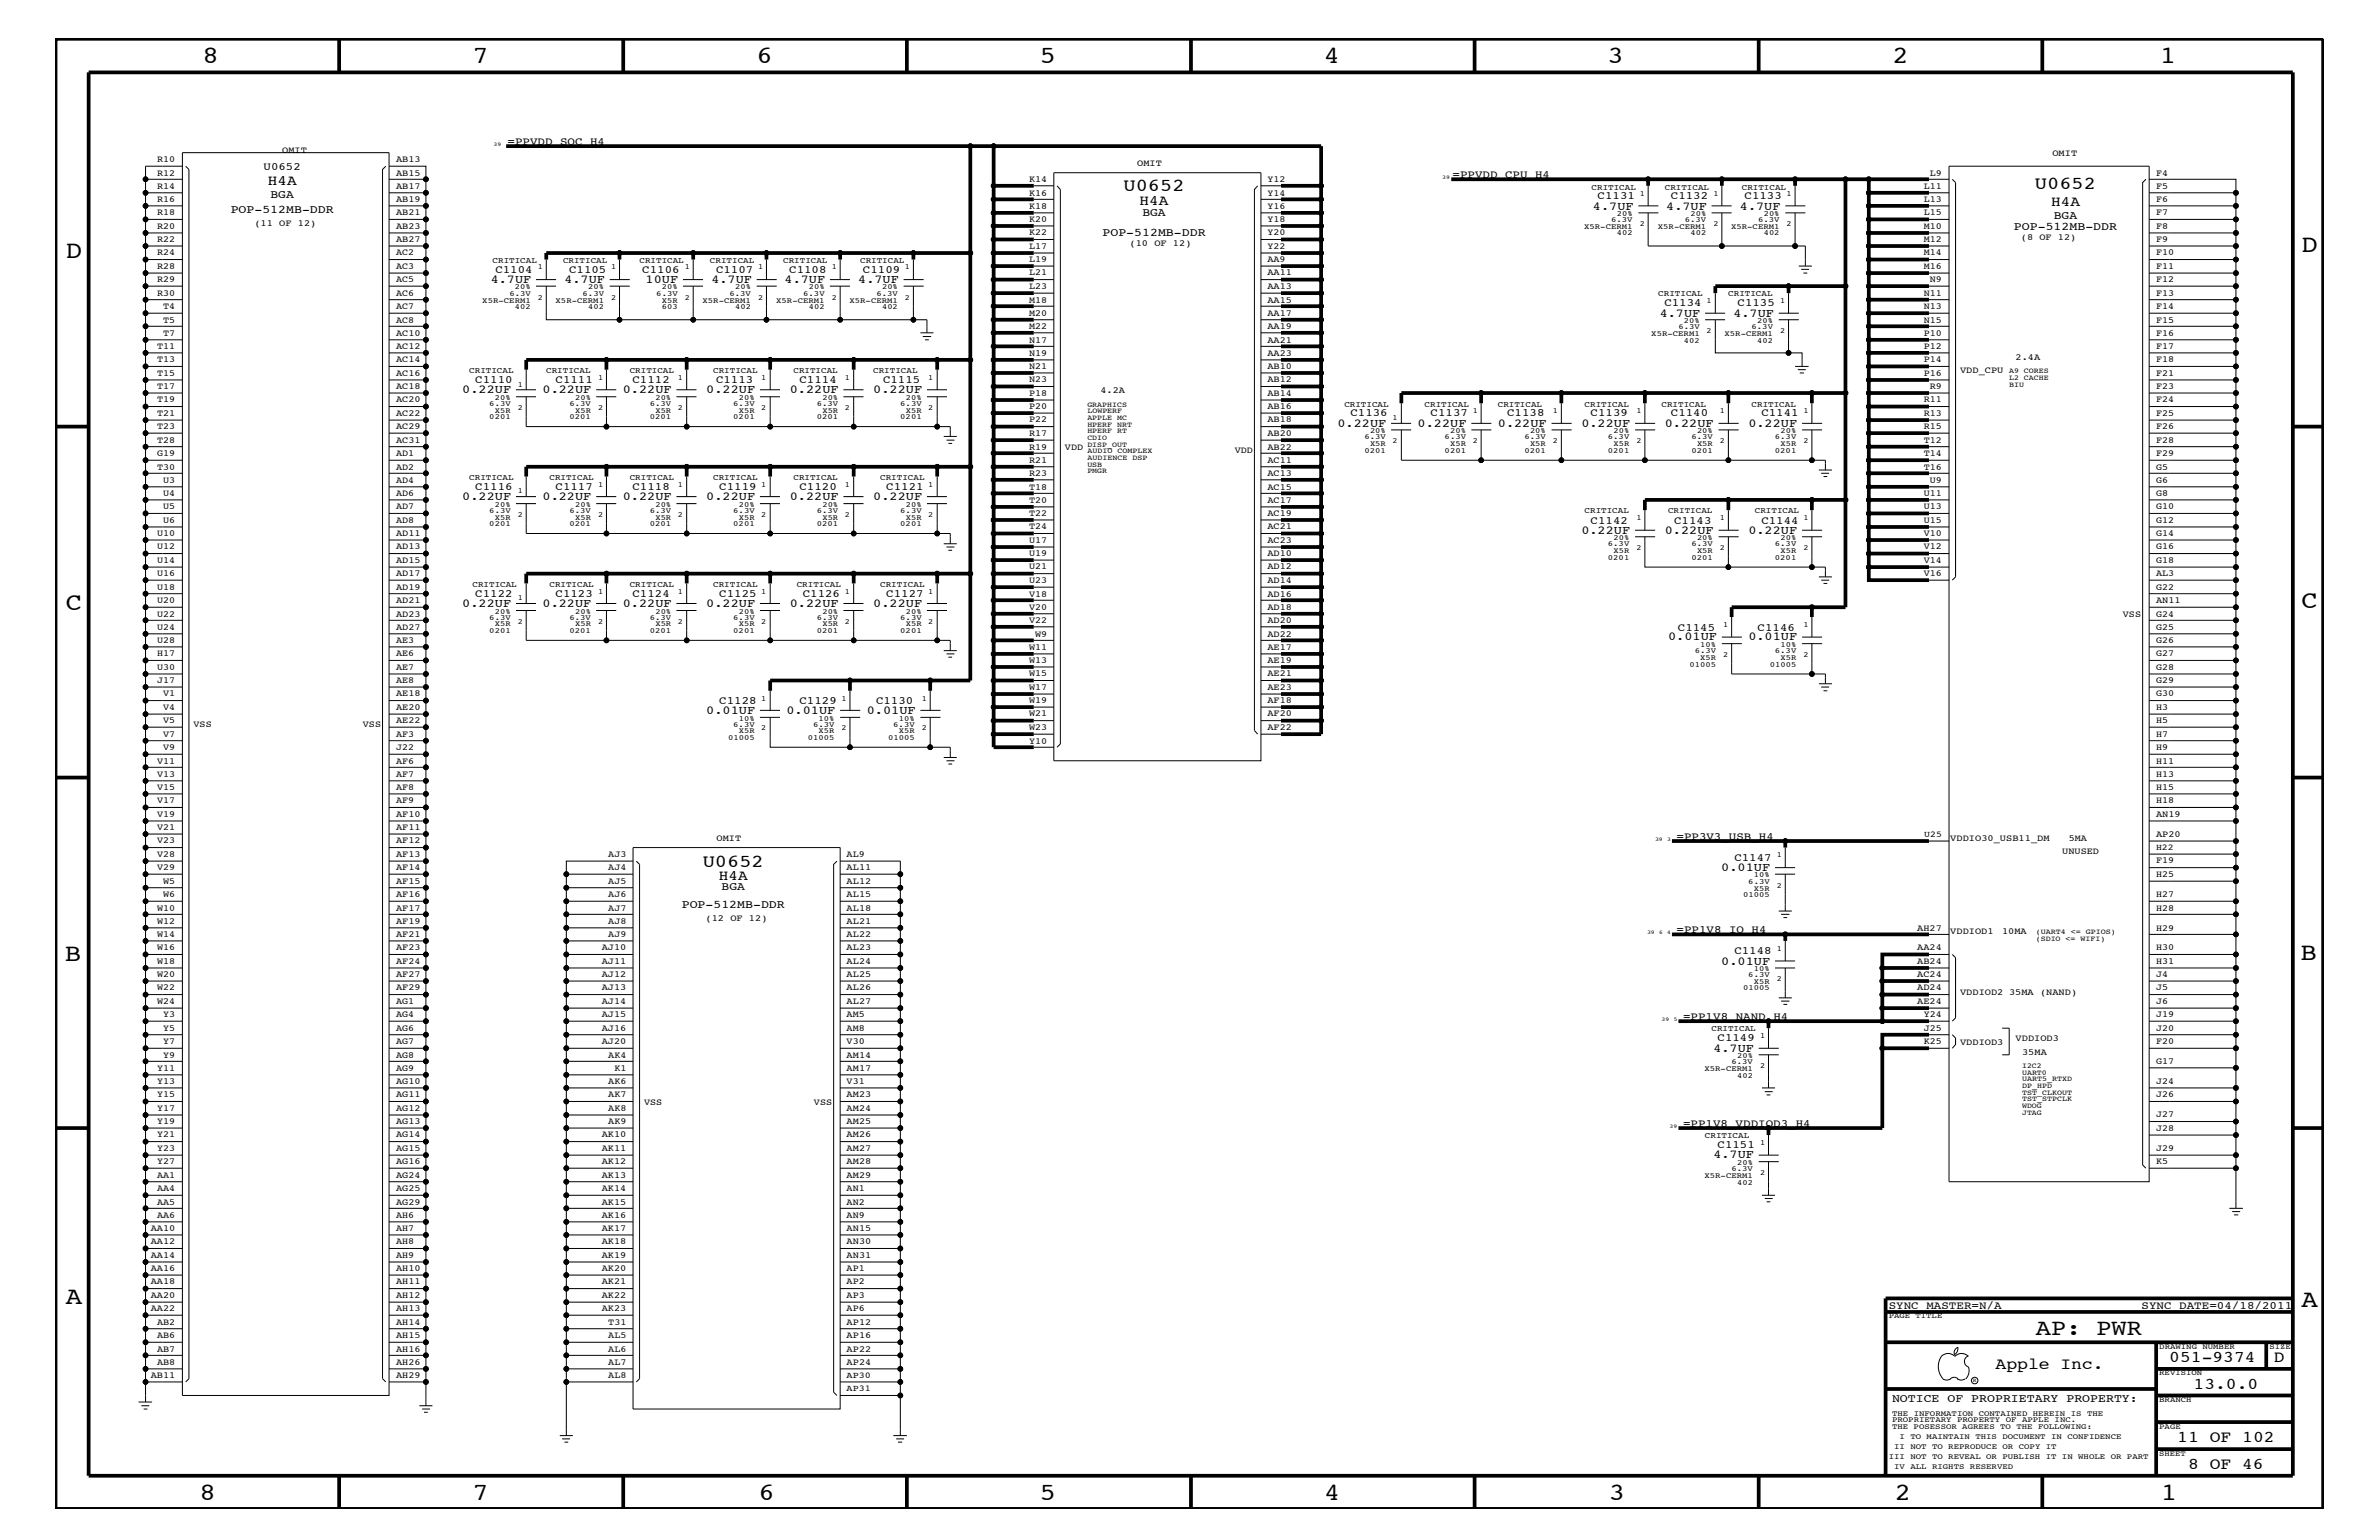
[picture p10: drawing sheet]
<svg xmlns="http://www.w3.org/2000/svg" width="432mm" height="279mm" viewBox="0 0 432 279" stroke-linecap="round" stroke-linejoin="round" font-family="sans-serif">
<defs><g id="words">
<g font-size="4.5">
<text x="36.7" y="11.5">8</text>
<text x="85.8" y="11.5">7</text>
<text x="137.3" y="11.5">6</text>
<text x="188.7" y="11.5">5</text>
<text x="240.3" y="11.5">4</text>
<text x="291.8" y="11.5">3</text>
<text x="343.5" y="11.5">2</text>
<text x="392" y="11.5">1</text>
<text x="11.9" y="46.8">D</text>
<text x="417.7" y="45.7">D</text>
<text x="11.9" y="110.6">C</text>
<text x="417.7" y="110.3">C</text>
<text x="11.8" y="174.3">B</text>
<text x="417.6" y="174.2">B</text>
<text x="11.9" y="236.7">A</text>
<text x="417.7" y="237.1">A</text>
<text x="36.2" y="272.1">8</text>
<text x="85.8" y="272.1">7</text>
<text x="137.7" y="272.1">6</text>
<text x="188.7" y="272.1">5</text>
<text x="240.4" y="272.1">4</text>
<text x="292" y="272.1">3</text>
<text x="343.9" y="272.1">2</text>
<text x="392.2" y="272.1">1</text>
</g>
<text font-size="4.1" x="369.5" y="242.3">AP: PWR</text>
<g font-size="3.3">
<text x="203.9" y="34.7">U0652</text>
<text x="369.4" y="34.3">U0652</text>
<text x="127.6" y="157.3">U0652</text>
</g>
<g font-size="3">
<text x="362.2" y="248.4">Apple Inc.</text>
<text x="393.7" y="247.1">051-9374</text>
<text x="398.1" y="252">13.0.0</text>
<text x="412.7" y="247.1">D</text>
<text x="395.2" y="261.6">11 OF 102</text>
<text x="397.2" y="266.6">8 OF 46</text>
</g>
<g font-size="2.6">
<text x="48.6" y="33.6">H4A</text>
<text x="206.8" y="37.2">H4A</text>
<text x="372.3" y="37.4">H4A</text>
<text x="130.5" y="159.6">H4A</text>
</g>
<g font-size="2.2">
<text x="289.1" y="38">4.7UF</text>
<text x="302.4" y="38">4.7UF</text>
<text x="315.8" y="38">4.7UF</text>
<text x="89.1" y="51.3">4.7UF</text>
<text x="102.4" y="51.3">4.7UF</text>
<text x="117.2" y="51.3">10UF</text>
<text x="129.1" y="51.3">4.7UF</text>
<text x="142.4" y="51.3">4.7UF</text>
<text x="155.8" y="51.3">4.7UF</text>
<text x="301.2" y="57.4">4.7UF</text>
<text x="314.6" y="57.4">4.7UF</text>
<text x="83.9" y="71.3">0.22UF</text>
<text x="98.5" y="71.3">0.22UF</text>
<text x="113" y="71.3">0.22UF</text>
<text x="128.2" y="71.3">0.22UF</text>
<text x="143.3" y="71.3">0.22UF</text>
<text x="158.5" y="71.3">0.22UF</text>
<text x="242.7" y="77.4">0.22UF</text>
<text x="257.3" y="77.4">0.22UF</text>
<text x="271.9" y="77.4">0.22UF</text>
<text x="287" y="77.4">0.22UF</text>
<text x="302.2" y="77.4">0.22UF</text>
<text x="317.3" y="77.4">0.22UF</text>
<text x="83.9" y="90.7">0.22UF</text>
<text x="98.5" y="90.7">0.22UF</text>
<text x="113" y="90.7">0.22UF</text>
<text x="128.2" y="90.7">0.22UF</text>
<text x="143.3" y="90.7">0.22UF</text>
<text x="158.5" y="90.7">0.22UF</text>
<text x="287" y="96.8">0.22UF</text>
<text x="302.2" y="96.8">0.22UF</text>
<text x="317.3" y="96.8">0.22UF</text>
<text x="83.9" y="110.2">0.22UF</text>
<text x="98.5" y="110.2">0.22UF</text>
<text x="113" y="110.2">0.22UF</text>
<text x="128.2" y="110.2">0.22UF</text>
<text x="143.3" y="110.2">0.22UF</text>
<text x="158.5" y="110.2">0.22UF</text>
<text x="302.8" y="116.2">0.01UF</text>
<text x="317.3" y="116.2">0.01UF</text>
<text x="128.2" y="129.6">0.01UF</text>
<text x="142.7" y="129.6">0.01UF</text>
<text x="157.3" y="129.6">0.01UF</text>
<text x="312.4" y="158">0.01UF</text>
<text x="312.4" y="175">0.01UF</text>
<text x="311" y="190.8">4.7UF</text>
<text x="311" y="210.2">4.7UF</text>
</g>
<g font-size="2.1">
<text x="41.9" y="38.6">POP-512MB-DDR</text>
<text x="49.1" y="36">BGA</text>
<text x="207.3" y="39.1">BGA</text>
<text x="365.5" y="41.7">POP-512MB-DDR</text>
<text x="372.8" y="39.8">BGA</text>
<text x="200.1" y="42.9">POP-512MB-DDR</text>
<text x="131" y="161.4">BGA</text>
<text x="123.7" y="164.7">POP-512MB-DDR</text>
<text x="343.4" y="254.4">NOTICE OF PROPRIETARY PROPERTY:</text>
</g>
<g font-size="2">
<text x="92.1" y="26.3">=PPVDD_SOC_H4</text>
<text x="47.8" y="30.8">U0652</text>
<text x="263.7" y="32.3">=PPVDD_CPU_H4</text>
<text x="290" y="36.2">C1131</text>
<text x="303.3" y="36.2">C1132</text>
<text x="316.7" y="36.2">C1133</text>
<text x="89.9" y="49.6">C1104</text>
<text x="103.3" y="49.6">C1105</text>
<text x="116.6" y="49.6">C1106</text>
<text x="130" y="49.6">C1107</text>
<text x="143.3" y="49.6">C1108</text>
<text x="156.6" y="49.6">C1109</text>
<text x="302.1" y="55.6">C1134</text>
<text x="315.4" y="55.6">C1135</text>
<text x="86.3" y="69.5">C1110</text>
<text x="100.8" y="69.5">C1111</text>
<text x="114.8" y="69.5">C1112</text>
<text x="130" y="69.5">C1113</text>
<text x="145.1" y="69.5">C1114</text>
<text x="160.3" y="69.5">C1115</text>
<text x="245.1" y="75.6">C1136</text>
<text x="259.7" y="75.6">C1137</text>
<text x="273.6" y="75.6">C1138</text>
<text x="288.7" y="75.6">C1139</text>
<text x="303.3" y="75.6">C1140</text>
<text x="319.7" y="75.6">C1141</text>
<text x="86.3" y="88.9">C1116</text>
<text x="100.8" y="88.9">C1117</text>
<text x="114.8" y="88.9">C1118</text>
<text x="130.6" y="88.9">C1119</text>
<text x="145.1" y="88.9">C1120</text>
<text x="160.9" y="88.9">C1121</text>
<text x="288.7" y="95">C1142</text>
<text x="303.9" y="95">C1143</text>
<text x="319.7" y="95">C1144</text>
<text x="86.3" y="108.3">C1122</text>
<text x="100.8" y="108.3">C1123</text>
<text x="114.8" y="108.3">C1124</text>
<text x="130.6" y="108.3">C1125</text>
<text x="145.7" y="108.3">C1126</text>
<text x="160.9" y="108.3">C1127</text>
<text x="304.5" y="114.4">C1145</text>
<text x="319" y="114.4">C1146</text>
<text x="130.6" y="127.7">C1128</text>
<text x="145.1" y="127.7">C1129</text>
<text x="159" y="127.7">C1130</text>
<text x="304.3" y="152.3">=PP3V3_USB_H4</text>
<text x="314.8" y="156.2">C1147</text>
<text x="304.3" y="169.3">=PP1V8_IO_H4</text>
<text x="314.8" y="173.2">C1148</text>
<text x="305.5" y="185">=PP1V8_NAND_H4</text>
<text x="311.7" y="188.9">C1149</text>
<text x="305.5" y="204.4">=PP1V8_VDDIOD3_H4</text>
<text x="311.7" y="208.3">C1151</text>
<text x="342.8" y="237.4">SYNC_MASTER=N/A</text>
<text x="388.7" y="237.4">SYNC_DATE=04/18/2011</text>
</g>
<g font-size="1.7">
<text x="28.5" y="29.4">R10</text>
<text x="51.2" y="27.7">OMIT</text>
<text x="71.9" y="29.4">AB13</text>
<text x="372.5" y="28.3">OMIT</text>
<text x="28.5" y="34.2">R14</text>
<text x="28.5" y="31.9">R12</text>
<text x="71.9" y="34.2">AB17</text>
<text x="71.9" y="31.9">AB15</text>
<text x="186.8" y="35.5">K16</text>
<text x="186.8" y="33">K14</text>
<text x="206.4" y="30.2">OMIT</text>
<text x="230" y="35.5">Y14</text>
<text x="230" y="33">Y12</text>
<text x="349.2" y="34.2">L11</text>
<text x="350.3" y="31.9">L9</text>
<text x="391.3" y="34.2">F5</text>
<text x="391.3" y="31.9">F4</text>
<text x="28.5" y="41.5">R20</text>
<text x="28.5" y="39.1">R18</text>
<text x="28.5" y="36.7">R16</text>
<text x="46.2" y="41">(11 OF 12)</text>
<text x="71.9" y="41.5">AB23</text>
<text x="71.9" y="39.1">AB21</text>
<text x="71.9" y="36.7">AB19</text>
<text x="186.8" y="40.3">K20</text>
<text x="186.8" y="37.9">K18</text>
<text x="230" y="40.3">Y18</text>
<text x="230" y="37.9">Y16</text>
<text x="349.2" y="41.5">M10</text>
<text x="349.2" y="39.1">L15</text>
<text x="349.2" y="36.7">L13</text>
<text x="391.3" y="41.5">F8</text>
<text x="391.3" y="39.1">F7</text>
<text x="391.3" y="36.7">F6</text>
<text x="28.5" y="46.3">R24</text>
<text x="28.5" y="44">R22</text>
<text x="71.9" y="46.3">AC2</text>
<text x="71.9" y="44">AB27</text>
<text x="186.8" y="42.7">K22</text>
<text x="186.8" y="45.2">L17</text>
<text x="186.8" y="47.6">L19</text>
<text x="205" y="44.6">(10 OF 12)</text>
<text x="230" y="47.6">AA9</text>
<text x="230" y="45.2">Y22</text>
<text x="230" y="42.7">Y20</text>
<text x="349.2" y="44">M12</text>
<text x="349.2" y="46.3">M14</text>
<text x="366.8" y="43.5">(8 OF 12)</text>
<text x="391.3" y="46.3">F10</text>
<text x="391.3" y="44">F9</text>
<text x="28.5" y="53.6">R30</text>
<text x="28.5" y="51.3">R29</text>
<text x="28.5" y="48.8">R28</text>
<text x="71.9" y="53.6">AC6</text>
<text x="71.9" y="51.3">AC5</text>
<text x="71.9" y="48.8">AC3</text>
<text x="186.8" y="52.4">L23</text>
<text x="186.8" y="50">L21</text>
<text x="230" y="52.4">AA13</text>
<text x="230" y="50">AA11</text>
<text x="349.2" y="53.6">N11</text>
<text x="349.2" y="48.8">M16</text>
<text x="350.3" y="51.3">N9</text>
<text x="391.3" y="53.6">F13</text>
<text x="391.3" y="51.3">F12</text>
<text x="391.3" y="48.8">F11</text>
<text x="29.6" y="58.5">T5</text>
<text x="29.6" y="56.1">T4</text>
<text x="71.9" y="58.5">AC8</text>
<text x="71.9" y="56.1">AC7</text>
<text x="186.8" y="59.7">M22</text>
<text x="186.8" y="57.3">M20</text>
<text x="186.8" y="54.9">M18</text>
<text x="230" y="59.7">AA19</text>
<text x="230" y="57.3">AA17</text>
<text x="230" y="54.9">AA15</text>
<text x="349.2" y="58.5">N15</text>
<text x="349.2" y="56.1">N13</text>
<text x="391.3" y="58.5">F15</text>
<text x="391.3" y="56.1">F14</text>
<text x="28.5" y="65.7">T13</text>
<text x="28.5" y="63.4">T11</text>
<text x="29.6" y="60.9">T7</text>
<text x="71.9" y="65.7">AC14</text>
<text x="71.9" y="63.4">AC12</text>
<text x="71.9" y="60.9">AC10</text>
<text x="186.8" y="64.5">N19</text>
<text x="186.8" y="62.2">N17</text>
<text x="230" y="64.5">AA23</text>
<text x="230" y="62.2">AA21</text>
<text x="349.2" y="65.7">P14</text>
<text x="349.2" y="63.4">P12</text>
<text x="349.2" y="60.9">P10</text>
<text x="365.8" y="65.3">2.4A</text>
<text x="391.3" y="65.7">F18</text>
<text x="391.3" y="63.4">F17</text>
<text x="391.3" y="60.9">F16</text>
<text x="28.5" y="70.6">T17</text>
<text x="28.5" y="68.2">T15</text>
<text x="71.9" y="70.6">AC18</text>
<text x="71.9" y="68.2">AC16</text>
<text x="186.8" y="71.8">P18</text>
<text x="186.8" y="69.4">N23</text>
<text x="186.8" y="67">N21</text>
<text x="199.7" y="71.3">4.2A</text>
<text x="230" y="71.8">AB14</text>
<text x="230" y="69.4">AB12</text>
<text x="230" y="67">AB10</text>
<text x="349.2" y="68.2">P16</text>
<text x="350.3" y="70.6">R9</text>
<text x="355.8" y="67.7">VDD_CPU</text>
<text x="391.3" y="70.6">F23</text>
<text x="391.3" y="68.2">F21</text>
<text x="28.5" y="77.9">T23</text>
<text x="28.5" y="75.5">T21</text>
<text x="28.5" y="73">T19</text>
<text x="71.9" y="77.9">AC29</text>
<text x="71.9" y="75.5">AC22</text>
<text x="71.9" y="73">AC20</text>
<text x="186.8" y="76.7">P22</text>
<text x="186.8" y="74.3">P20</text>
<text x="230" y="76.7">AB18</text>
<text x="230" y="74.3">AB16</text>
<text x="349.2" y="77.9">R15</text>
<text x="349.2" y="75.5">R13</text>
<text x="349.2" y="73">R11</text>
<text x="391.3" y="77.9">F26</text>
<text x="391.3" y="75.5">F25</text>
<text x="391.3" y="73">F24</text>
<text x="28.5" y="82.7">G19</text>
<text x="28.5" y="80.3">T28</text>
<text x="71.9" y="82.7">AD1</text>
<text x="71.9" y="80.3">AC31</text>
<text x="186.8" y="83.9">R21</text>
<text x="186.8" y="81.6">R19</text>
<text x="186.8" y="79.1">R17</text>
<text x="193.3" y="81.6">VDD</text>
<text x="224.1" y="82.2">VDD</text>
<text x="230" y="83.9">AC11</text>
<text x="230" y="81.6">AB22</text>
<text x="230" y="79.1">AB20</text>
<text x="349.2" y="82.7">T14</text>
<text x="349.2" y="80.3">T12</text>
<text x="391.3" y="82.7">F29</text>
<text x="391.3" y="80.3">F28</text>
<text x="28.5" y="85.2">T30</text>
<text x="29.6" y="87.6">U3</text>
<text x="71.9" y="87.6">AD4</text>
<text x="71.9" y="85.2">AD2</text>
<text x="186.8" y="88.8">T18</text>
<text x="186.8" y="86.4">R23</text>
<text x="230" y="88.8">AC15</text>
<text x="230" y="86.4">AC13</text>
<text x="349.2" y="85.2">T16</text>
<text x="350.3" y="87.6">U9</text>
<text x="391.3" y="87.6">G6</text>
<text x="391.3" y="85.2">G5</text>
<text x="29.6" y="94.9">U6</text>
<text x="29.6" y="92.4">U5</text>
<text x="29.6" y="90">U4</text>
<text x="71.9" y="94.9">AD8</text>
<text x="71.9" y="92.4">AD7</text>
<text x="71.9" y="90">AD6</text>
<text x="186.8" y="93.7">T22</text>
<text x="186.8" y="91.2">T20</text>
<text x="230" y="93.7">AC19</text>
<text x="230" y="91.2">AC17</text>
<text x="349.2" y="90">U11</text>
<text x="349.2" y="92.4">U13</text>
<text x="349.2" y="94.9">U15</text>
<text x="391.3" y="94.9">G12</text>
<text x="391.3" y="92.4">G10</text>
<text x="391.3" y="90">G8</text>
<text x="28.5" y="99.7">U12</text>
<text x="28.5" y="97.3">U10</text>
<text x="71.9" y="99.7">AD13</text>
<text x="71.9" y="97.3">AD11</text>
<text x="186.8" y="101">U19</text>
<text x="186.8" y="98.5">U17</text>
<text x="186.8" y="96">T24</text>
<text x="230" y="101">AD10</text>
<text x="230" y="98.5">AC23</text>
<text x="230" y="96">AC21</text>
<text x="349.2" y="99.7">V12</text>
<text x="349.2" y="97.3">V10</text>
<text x="391.3" y="99.7">G16</text>
<text x="391.3" y="97.3">G14</text>
<text x="28.5" y="107">U18</text>
<text x="28.5" y="104.6">U16</text>
<text x="28.5" y="102.1">U14</text>
<text x="71.9" y="107">AD19</text>
<text x="71.9" y="104.6">AD17</text>
<text x="71.9" y="102.1">AD15</text>
<text x="186.8" y="105.8">U23</text>
<text x="186.8" y="103.3">U21</text>
<text x="230" y="105.8">AD14</text>
<text x="230" y="103.3">AD12</text>
<text x="349.2" y="104.6">V16</text>
<text x="349.2" y="102.1">V14</text>
<text x="391.3" y="107">G22</text>
<text x="391.3" y="104.6">AL3</text>
<text x="391.3" y="102.1">G18</text>
<text x="28.5" y="111.9">U22</text>
<text x="28.5" y="109.4">U20</text>
<text x="71.9" y="111.9">AD23</text>
<text x="71.9" y="109.4">AD21</text>
<text x="186.8" y="113.1">V22</text>
<text x="186.8" y="110.6">V20</text>
<text x="186.8" y="108.2">V18</text>
<text x="230" y="113.1">AD20</text>
<text x="230" y="110.6">AD18</text>
<text x="230" y="108.2">AD16</text>
<text x="385.3" y="112">VSS</text>
<text x="391.3" y="111.9">G24</text>
<text x="391.3" y="109.4">AN11</text>
<text x="28.5" y="119.1">H17</text>
<text x="28.5" y="116.7">U28</text>
<text x="28.5" y="114.2">U24</text>
<text x="71.9" y="119.1">AE6</text>
<text x="71.9" y="116.7">AE3</text>
<text x="71.9" y="114.2">AD27</text>
<text x="186.8" y="117.9">W11</text>
<text x="187.9" y="115.5">W9</text>
<text x="230" y="117.9">AE17</text>
<text x="230" y="115.5">AD22</text>
<text x="391.3" y="119.1">G27</text>
<text x="391.3" y="116.7">G26</text>
<text x="391.3" y="114.2">G25</text>
<text x="28.5" y="124">J17</text>
<text x="28.5" y="121.5">U30</text>
<text x="71.9" y="124">AE8</text>
<text x="71.9" y="121.5">AE7</text>
<text x="186.8" y="125.2">W17</text>
<text x="186.8" y="122.7">W15</text>
<text x="186.8" y="120.3">W13</text>
<text x="230" y="125.2">AE23</text>
<text x="230" y="122.7">AE21</text>
<text x="230" y="120.3">AE19</text>
<text x="391.3" y="124">G29</text>
<text x="391.3" y="121.5">G28</text>
<text x="29.6" y="131.3">V5</text>
<text x="29.6" y="126.4">V1</text>
<text x="29.6" y="128.8">V4</text>
<text x="35.1" y="131.9">VSS</text>
<text x="65.9" y="131.9">VSS</text>
<text x="71.9" y="131.3">AE22</text>
<text x="71.9" y="128.8">AE20</text>
<text x="71.9" y="126.4">AE18</text>
<text x="186.8" y="130">W21</text>
<text x="186.8" y="127.6">W19</text>
<text x="230" y="130">AF20</text>
<text x="230" y="127.6">AF18</text>
<text x="391.3" y="131.3">H5</text>
<text x="391.3" y="128.8">H3</text>
<text x="391.3" y="126.4">G30</text>
<text x="29.6" y="136.1">V9</text>
<text x="29.6" y="133.6">V7</text>
<text x="71.9" y="136.1">J22</text>
<text x="71.9" y="133.6">AF3</text>
<text x="186.8" y="134.9">Y10</text>
<text x="186.8" y="132.4">W23</text>
<text x="230" y="132.4">AF22</text>
<text x="391.3" y="136.1">H9</text>
<text x="391.3" y="133.6">H7</text>
<text x="28.5" y="143.4">V15</text>
<text x="28.5" y="140.9">V13</text>
<text x="28.5" y="138.5">V11</text>
<text x="71.9" y="143.4">AF8</text>
<text x="71.9" y="140.9">AF7</text>
<text x="71.9" y="138.5">AF6</text>
<text x="391.3" y="143.4">H15</text>
<text x="391.3" y="140.9">H13</text>
<text x="391.3" y="138.5">H11</text>
<text x="28.5" y="148.2">V19</text>
<text x="28.5" y="145.7">V17</text>
<text x="71.9" y="145.7">AF9</text>
<text x="71.9" y="148.2">AF10</text>
<text x="391.3" y="145.7">H18</text>
<text x="391.3" y="148.2">AN19</text>
<text x="28.5" y="155.5">V28</text>
<text x="28.5" y="153">V23</text>
<text x="28.5" y="150.7">V21</text>
<text x="71.9" y="155.5">AF13</text>
<text x="71.9" y="153">AF12</text>
<text x="71.9" y="150.7">AF11</text>
<text x="110.4" y="155.5">AJ3</text>
<text x="130" y="152.6">OMIT</text>
<text x="153.7" y="155.5">AL9</text>
<text x="354" y="152.6">VDDIO30_USB11_DM</text>
<text x="374.3" y="155">UNUSED</text>
<text x="375.5" y="152.6">5MA</text>
<text x="391.3" y="151.8">AP20</text>
<text x="28.5" y="157.9">V29</text>
<text x="29.6" y="160.3">W5</text>
<text x="71.9" y="160.3">AF15</text>
<text x="71.9" y="157.9">AF14</text>
<text x="110.4" y="157.9">AJ4</text>
<text x="110.4" y="160.3">AJ5</text>
<text x="153.7" y="160.3">AL12</text>
<text x="153.7" y="157.9">AL11</text>
<text x="391.3" y="159.1">H25</text>
<text x="391.3" y="156.7">F19</text>
<text x="28.5" y="167.6">W12</text>
<text x="28.5" y="165.2">W10</text>
<text x="29.6" y="162.8">W6</text>
<text x="71.9" y="167.6">AF19</text>
<text x="71.9" y="165.2">AF17</text>
<text x="71.9" y="162.8">AF16</text>
<text x="110.4" y="167.6">AJ8</text>
<text x="110.4" y="165.2">AJ7</text>
<text x="110.4" y="162.8">AJ6</text>
<text x="128.1" y="167.1">(12 OF 12)</text>
<text x="153.7" y="167.6">AL21</text>
<text x="153.7" y="165.2">AL18</text>
<text x="153.7" y="162.8">AL15</text>
<text x="391.3" y="165.2">H28</text>
<text x="391.3" y="162.8">H27</text>
<text x="28.5" y="172.4">W16</text>
<text x="28.5" y="170">W14</text>
<text x="71.9" y="172.4">AF23</text>
<text x="71.9" y="170">AF21</text>
<text x="109.2" y="172.4">AJ10</text>
<text x="110.4" y="170">AJ9</text>
<text x="153.7" y="172.4">AL23</text>
<text x="153.7" y="170">AL22</text>
<text x="348" y="172.4">AA24</text>
<text x="348" y="168.9">AH27</text>
<text x="354" y="169.5">VDDIOD1</text>
<text x="363.4" y="169.5">10MA</text>
<text x="391.3" y="172.4">H30</text>
<text x="391.3" y="168.9">H29</text>
<text x="28.5" y="179.7">W22</text>
<text x="28.5" y="177.3">W20</text>
<text x="28.5" y="174.9">W18</text>
<text x="71.9" y="179.7">AF29</text>
<text x="71.9" y="177.3">AF27</text>
<text x="71.9" y="174.9">AF24</text>
<text x="109.2" y="179.7">AJ13</text>
<text x="109.2" y="177.3">AJ12</text>
<text x="109.2" y="174.9">AJ11</text>
<text x="153.7" y="179.7">AL26</text>
<text x="153.7" y="177.3">AL25</text>
<text x="153.7" y="174.9">AL24</text>
<text x="348" y="179.7">AD24</text>
<text x="348" y="177.3">AC24</text>
<text x="348" y="174.9">AB24</text>
<text x="391.3" y="179.7">J5</text>
<text x="391.3" y="177.3">J4</text>
<text x="391.3" y="174.9">H31</text>
<text x="28.5" y="182.1">W24</text>
<text x="29.6" y="184.6">Y3</text>
<text x="71.9" y="184.6">AG4</text>
<text x="71.9" y="182.1">AG1</text>
<text x="109.2" y="182.1">AJ14</text>
<text x="109.2" y="184.6">AJ15</text>
<text x="153.7" y="184.6">AM5</text>
<text x="153.7" y="182.1">AL27</text>
<text x="348" y="182.1">AE24</text>
<text x="349.2" y="184.6">Y24</text>
<text x="355.8" y="180.5">VDDIOD2</text>
<text x="364.7" y="180.5">35MA (NAND)</text>
<text x="391.3" y="184.6">J19</text>
<text x="391.3" y="182.1">J6</text>
<text x="29.6" y="191.9">Y9</text>
<text x="29.6" y="189.4">Y7</text>
<text x="29.6" y="187">Y5</text>
<text x="71.9" y="191.9">AG8</text>
<text x="71.9" y="189.4">AG7</text>
<text x="71.9" y="187">AG6</text>
<text x="109.2" y="189.4">AJ20</text>
<text x="109.2" y="187">AJ16</text>
<text x="110.4" y="191.9">AK4</text>
<text x="153.7" y="189.4">V30</text>
<text x="153.7" y="187">AM8</text>
<text x="153.7" y="191.9">AM14</text>
<text x="349.2" y="189.4">K25</text>
<text x="349.2" y="187">J25</text>
<text x="355.8" y="189.5">VDDIOD3</text>
<text x="365.8" y="188.9">VDDIOD3</text>
<text x="367" y="191.4">35MA</text>
<text x="391.3" y="189.4">F20</text>
<text x="391.3" y="187">J20</text>
<text x="28.5" y="196.7">Y13</text>
<text x="28.5" y="194.3">Y11</text>
<text x="71.9" y="194.3">AG9</text>
<text x="71.9" y="196.7">AG10</text>
<text x="110.4" y="196.7">AK6</text>
<text x="111.5" y="194.3">K1</text>
<text x="153.7" y="196.7">V31</text>
<text x="153.7" y="194.3">AM17</text>
<text x="391.3" y="196.7">J24</text>
<text x="391.3" y="193.1">G17</text>
<text x="28.5" y="204">Y19</text>
<text x="28.5" y="201.5">Y17</text>
<text x="28.5" y="199.1">Y15</text>
<text x="71.9" y="204">AG13</text>
<text x="71.9" y="201.5">AG12</text>
<text x="71.9" y="199.1">AG11</text>
<text x="110.4" y="204">AK9</text>
<text x="110.4" y="201.5">AK8</text>
<text x="110.4" y="199.1">AK7</text>
<text x="116.9" y="200.4">VSS</text>
<text x="147.7" y="200.4">VSS</text>
<text x="153.7" y="204">AM25</text>
<text x="153.7" y="201.5">AM24</text>
<text x="153.7" y="199.1">AM23</text>
<text x="391.3" y="202.7">J27</text>
<text x="391.3" y="199.1">J26</text>
<text x="28.5" y="208.8">Y23</text>
<text x="28.5" y="206.4">Y21</text>
<text x="71.9" y="208.8">AG15</text>
<text x="71.9" y="206.4">AG14</text>
<text x="109.2" y="208.8">AK11</text>
<text x="109.2" y="206.4">AK10</text>
<text x="153.7" y="208.8">AM27</text>
<text x="153.7" y="206.4">AM26</text>
<text x="391.3" y="208.8">J29</text>
<text x="391.3" y="205.2">J28</text>
<text x="28.5" y="213.6">AA1</text>
<text x="28.5" y="211.3">Y27</text>
<text x="71.9" y="213.6">AG24</text>
<text x="71.9" y="211.3">AG16</text>
<text x="109.2" y="213.6">AK13</text>
<text x="109.2" y="211.3">AK12</text>
<text x="153.7" y="213.6">AM29</text>
<text x="153.7" y="211.3">AM28</text>
<text x="391.3" y="211.3">K5</text>
<text x="28.5" y="220.9">AA6</text>
<text x="28.5" y="218.6">AA5</text>
<text x="28.5" y="216.1">AA4</text>
<text x="71.9" y="220.9">AH6</text>
<text x="71.9" y="218.6">AG29</text>
<text x="71.9" y="216.1">AG25</text>
<text x="109.2" y="220.9">AK16</text>
<text x="109.2" y="218.6">AK15</text>
<text x="109.2" y="216.1">AK14</text>
<text x="153.7" y="220.9">AN9</text>
<text x="153.7" y="218.6">AN2</text>
<text x="153.7" y="216.1">AN1</text>
<text x="27.3" y="225.7">AA12</text>
<text x="27.3" y="223.4">AA10</text>
<text x="71.9" y="225.7">AH8</text>
<text x="71.9" y="223.4">AH7</text>
<text x="109.2" y="225.7">AK18</text>
<text x="109.2" y="223.4">AK17</text>
<text x="153.7" y="225.7">AN30</text>
<text x="153.7" y="223.4">AN15</text>
<text x="27.3" y="233">AA18</text>
<text x="27.3" y="230.7">AA16</text>
<text x="27.3" y="228.2">AA14</text>
<text x="71.9" y="228.2">AH9</text>
<text x="71.9" y="233">AH11</text>
<text x="71.9" y="230.7">AH10</text>
<text x="109.2" y="233">AK21</text>
<text x="109.2" y="230.7">AK20</text>
<text x="109.2" y="228.2">AK19</text>
<text x="153.7" y="233">AP2</text>
<text x="153.7" y="230.7">AP1</text>
<text x="153.7" y="228.2">AN31</text>
<text x="27.3" y="237.9">AA22</text>
<text x="27.3" y="235.5">AA20</text>
<text x="71.9" y="237.9">AH13</text>
<text x="71.9" y="235.5">AH12</text>
<text x="109.2" y="237.9">AK23</text>
<text x="109.2" y="235.5">AK22</text>
<text x="153.7" y="237.9">AP6</text>
<text x="153.7" y="235.5">AP3</text>
<text x="28.5" y="245.2">AB7</text>
<text x="28.5" y="242.8">AB6</text>
<text x="28.5" y="240.3">AB2</text>
<text x="71.9" y="245.2">AH16</text>
<text x="71.9" y="242.8">AH15</text>
<text x="71.9" y="240.3">AH14</text>
<text x="110.4" y="245.2">AL6</text>
<text x="110.4" y="242.8">AL5</text>
<text x="110.4" y="240.3">T31</text>
<text x="153.7" y="245.2">AP22</text>
<text x="153.7" y="242.8">AP16</text>
<text x="153.7" y="240.3">AP12</text>
<text x="27.3" y="250">AB11</text>
<text x="28.5" y="247.6">AB8</text>
<text x="71.9" y="250">AH29</text>
<text x="71.9" y="247.6">AH26</text>
<text x="110.4" y="250">AL8</text>
<text x="110.4" y="247.6">AL7</text>
<text x="153.7" y="247.6">AP24</text>
</g>
<g font-size="1.6">
<text x="349.2" y="151.8">U25</text>
<text x="391.3" y="154.3">H22</text>
<text x="153.7" y="250">AP30</text>
<text x="153.7" y="252.4">AP31</text>
</g>
<g font-size="1.5">
<text x="288.9" y="34.4">CRITICAL</text>
<text x="302.2" y="34.4">CRITICAL</text>
<text x="316.1" y="34.4">CRITICAL</text>
<text x="89.4" y="47.7">CRITICAL</text>
<text x="102.2" y="47.7">CRITICAL</text>
<text x="116.1" y="47.7">CRITICAL</text>
<text x="128.9" y="47.7">CRITICAL</text>
<text x="142.2" y="47.7">CRITICAL</text>
<text x="156.1" y="47.7">CRITICAL</text>
<text x="301" y="53.8">CRITICAL</text>
<text x="313.7" y="53.8">CRITICAL</text>
<text x="85.2" y="67.7">CRITICAL</text>
<text x="99.1" y="67.7">CRITICAL</text>
<text x="114.3" y="67.7">CRITICAL</text>
<text x="129.5" y="67.7">CRITICAL</text>
<text x="144" y="67.7">CRITICAL</text>
<text x="158.5" y="67.7">CRITICAL</text>
<text x="244" y="73.8">CRITICAL</text>
<text x="258.6" y="73.8">CRITICAL</text>
<text x="271.9" y="73.8">CRITICAL</text>
<text x="287.6" y="73.8">CRITICAL</text>
<text x="301.6" y="73.8">CRITICAL</text>
<text x="317.9" y="73.8">CRITICAL</text>
<text x="85.2" y="87.1">CRITICAL</text>
<text x="99.7" y="87.1">CRITICAL</text>
<text x="114.3" y="87.1">CRITICAL</text>
<text x="129.5" y="87.1">CRITICAL</text>
<text x="144" y="87.1">CRITICAL</text>
<text x="159.8" y="87.1">CRITICAL</text>
<text x="287.6" y="93.2">CRITICAL</text>
<text x="302.8" y="93.2">CRITICAL</text>
<text x="318.5" y="93.2">CRITICAL</text>
<text x="85.8" y="106.5">CRITICAL</text>
<text x="99.7" y="106.5">CRITICAL</text>
<text x="114.3" y="106.5">CRITICAL</text>
<text x="129.5" y="106.5">CRITICAL</text>
<text x="144.6" y="106.5">CRITICAL</text>
<text x="159.8" y="106.5">CRITICAL</text>
<text x="310.6" y="187.1">CRITICAL</text>
<text x="309.5" y="206.5">CRITICAL</text>
</g>
<g font-size="1.4">
<text x="297.6" y="35.6">1</text>
<text x="311" y="35.6">1</text>
<text x="324.3" y="35.6">1</text>
<text x="287.5" y="41.5">X5R-CERM1</text>
<text x="292.4" y="40.3">6.3V</text>
<text x="293.5" y="39.2">20%</text>
<text x="297.6" y="41">2</text>
<text x="300.9" y="41.5">X5R-CERM1</text>
<text x="305.8" y="40.3">6.3V</text>
<text x="306.8" y="39.2">20%</text>
<text x="311" y="41">2</text>
<text x="314.2" y="41.5">X5R-CERM1</text>
<text x="319.1" y="40.3">6.3V</text>
<text x="320.1" y="39.2">20%</text>
<text x="324.3" y="41">2</text>
<text x="293.5" y="42.7">402</text>
<text x="306.8" y="42.7">402</text>
<text x="320.1" y="42.7">402</text>
<text x="92.5" y="53.6">6.3V</text>
<text x="93.5" y="52.5">20%</text>
<text x="97.6" y="48.9">1</text>
<text x="105.7" y="53.6">6.3V</text>
<text x="106.8" y="52.5">20%</text>
<text x="110.9" y="48.9">1</text>
<text x="119.1" y="53.6">6.3V</text>
<text x="120.1" y="52.5">20%</text>
<text x="124.3" y="48.9">1</text>
<text x="132.4" y="53.6">6.3V</text>
<text x="133.4" y="52.5">20%</text>
<text x="137.6" y="48.9">1</text>
<text x="145.8" y="53.6">6.3V</text>
<text x="146.8" y="52.5">20%</text>
<text x="151" y="48.9">1</text>
<text x="159.1" y="53.6">6.3V</text>
<text x="160.1" y="52.5">20%</text>
<text x="164.3" y="48.9">1</text>
<text x="87.5" y="54.9">X5R-CERM1</text>
<text x="93.5" y="56.1">402</text>
<text x="97.6" y="54.4">2</text>
<text x="100.8" y="54.9">X5R-CERM1</text>
<text x="106.8" y="56.1">402</text>
<text x="110.9" y="54.4">2</text>
<text x="120.1" y="54.9">X5R</text>
<text x="120.1" y="56.1">603</text>
<text x="124.3" y="54.4">2</text>
<text x="127.5" y="54.9">X5R-CERM1</text>
<text x="133.4" y="56.1">402</text>
<text x="137.6" y="54.4">2</text>
<text x="140.9" y="54.9">X5R-CERM1</text>
<text x="146.8" y="56.1">402</text>
<text x="151" y="54.4">2</text>
<text x="154.2" y="54.9">X5R-CERM1</text>
<text x="160.1" y="56.1">402</text>
<text x="164.3" y="54.4">2</text>
<text x="304.6" y="59.7">6.3V</text>
<text x="305.6" y="58.6">20%</text>
<text x="309.7" y="55">1</text>
<text x="317.9" y="59.7">6.3V</text>
<text x="318.9" y="58.6">20%</text>
<text x="323.1" y="55">1</text>
<text x="299.7" y="60.9">X5R-CERM1</text>
<text x="305.6" y="62.2">402</text>
<text x="309.7" y="60.4">2</text>
<text x="313" y="60.9">X5R-CERM1</text>
<text x="318.9" y="62.2">402</text>
<text x="323.1" y="60.4">2</text>
<text x="94" y="70.1">1</text>
<text x="108.6" y="68.9">1</text>
<text x="123" y="68.9">1</text>
<text x="138.2" y="68.9">1</text>
<text x="153.3" y="68.9">1</text>
<text x="168.5" y="68.9">1</text>
<text x="364.7" y="70.1">BIU</text>
<text x="364.7" y="67.7">A9 CORES</text>
<text x="364.7" y="68.9">L2 CACHE</text>
<text x="88.8" y="73.7">6.3V</text>
<text x="88.8" y="76.1">0201</text>
<text x="89.8" y="72.6">20%</text>
<text x="89.8" y="74.9">X5R</text>
<text x="94" y="74.4">2</text>
<text x="103.4" y="76.1">0201</text>
<text x="103.4" y="73.7">6.3V</text>
<text x="104.4" y="74.9">X5R</text>
<text x="104.4" y="72.6">20%</text>
<text x="108.6" y="74.4">2</text>
<text x="117.9" y="76.1">0201</text>
<text x="117.9" y="73.7">6.3V</text>
<text x="119" y="74.9">X5R</text>
<text x="119" y="72.6">20%</text>
<text x="123" y="74.4">2</text>
<text x="133.1" y="76.1">0201</text>
<text x="133.1" y="73.7">6.3V</text>
<text x="134.1" y="74.9">X5R</text>
<text x="134.1" y="72.6">20%</text>
<text x="138.2" y="74.4">2</text>
<text x="148.3" y="76.1">0201</text>
<text x="148.3" y="73.7">6.3V</text>
<text x="149.3" y="74.9">X5R</text>
<text x="149.3" y="72.6">20%</text>
<text x="153.3" y="74.4">2</text>
<text x="163.4" y="76.1">0201</text>
<text x="163.4" y="73.7">6.3V</text>
<text x="164.4" y="74.9">X5R</text>
<text x="164.4" y="72.6">20%</text>
<text x="168.5" y="74.4">2</text>
<text x="197.4" y="75">LOWPERF</text>
<text x="197.4" y="77.4">HPERF NRT</text>
<text x="197.4" y="73.8">GRAPHICS</text>
<text x="197.4" y="76.2">APPLE MC</text>
<text x="252.7" y="76.2">1</text>
<text x="267.3" y="75">1</text>
<text x="281.9" y="75">1</text>
<text x="297" y="75">1</text>
<text x="312.2" y="75">1</text>
<text x="327.3" y="75">1</text>
<text x="197.4" y="79.9">CDIO</text>
<text x="197.4" y="78.6">HPERF RT</text>
<text x="197.4" y="81.1">DISP_OUT</text>
<text x="197.4" y="82.2">AUDIO COMPLEX</text>
<text x="197.4" y="83.5">AUDIENCE DSP</text>
<text x="247.6" y="82.2">0201</text>
<text x="247.6" y="79.7">6.3V</text>
<text x="248.7" y="80.9">X5R</text>
<text x="248.7" y="78.6">20%</text>
<text x="252.7" y="80.5">2</text>
<text x="262.2" y="82.2">0201</text>
<text x="262.2" y="79.7">6.3V</text>
<text x="263.2" y="78.6">20%</text>
<text x="263.2" y="80.9">X5R</text>
<text x="267.3" y="80.5">2</text>
<text x="276.7" y="82.2">0201</text>
<text x="276.7" y="79.7">6.3V</text>
<text x="277.7" y="78.6">20%</text>
<text x="277.7" y="80.9">X5R</text>
<text x="281.9" y="80.5">2</text>
<text x="291.8" y="82.2">0201</text>
<text x="291.8" y="79.7">6.3V</text>
<text x="292.9" y="78.6">20%</text>
<text x="292.9" y="80.9">X5R</text>
<text x="297" y="80.5">2</text>
<text x="307" y="82.2">0201</text>
<text x="307" y="79.7">6.3V</text>
<text x="308" y="78.6">20%</text>
<text x="308" y="80.9">X5R</text>
<text x="312.2" y="80.5">2</text>
<text x="322.2" y="82.2">0201</text>
<text x="322.2" y="79.7">6.3V</text>
<text x="323.2" y="78.6">20%</text>
<text x="323.2" y="80.9">X5R</text>
<text x="327.3" y="80.5">2</text>
<text x="94" y="89.5">1</text>
<text x="108.5" y="88.3">1</text>
<text x="123" y="88.3">1</text>
<text x="138.2" y="88.3">1</text>
<text x="153.3" y="88.3">1</text>
<text x="168.5" y="88.3">1</text>
<text x="197.4" y="85.9">PMGR</text>
<text x="197.4" y="84.7">USB</text>
<text x="88.8" y="95.4">0201</text>
<text x="88.8" y="93.1">6.3V</text>
<text x="89.8" y="94.3">X5R</text>
<text x="89.8" y="92">20%</text>
<text x="94" y="93.8">2</text>
<text x="103.4" y="95.4">0201</text>
<text x="103.4" y="93.1">6.3V</text>
<text x="104.4" y="94.3">X5R</text>
<text x="104.4" y="92">20%</text>
<text x="108.5" y="93.8">2</text>
<text x="117.9" y="95.4">0201</text>
<text x="117.9" y="93.1">6.3V</text>
<text x="119" y="94.3">X5R</text>
<text x="119" y="92">20%</text>
<text x="123" y="93.8">2</text>
<text x="133.1" y="95.4">0201</text>
<text x="133.1" y="93.1">6.3V</text>
<text x="134.1" y="94.3">X5R</text>
<text x="134.1" y="92">20%</text>
<text x="138.2" y="93.8">2</text>
<text x="148.3" y="95.4">0201</text>
<text x="148.3" y="93.1">6.3V</text>
<text x="149.3" y="94.3">X5R</text>
<text x="149.3" y="92">20%</text>
<text x="153.3" y="93.8">2</text>
<text x="163.4" y="95.4">0201</text>
<text x="163.4" y="93.1">6.3V</text>
<text x="164.4" y="94.3">X5R</text>
<text x="164.4" y="92">20%</text>
<text x="168.5" y="93.8">2</text>
<text x="297" y="94.3">1</text>
<text x="312.2" y="94.3">1</text>
<text x="327.3" y="94.3">1</text>
<text x="291.8" y="101.5">0201</text>
<text x="291.8" y="99.1">6.3V</text>
<text x="292.9" y="98">20%</text>
<text x="292.9" y="100.4">X5R</text>
<text x="297" y="99.8">2</text>
<text x="307" y="101.5">0201</text>
<text x="307" y="99.1">6.3V</text>
<text x="308" y="98">20%</text>
<text x="308" y="100.4">X5R</text>
<text x="312.2" y="99.8">2</text>
<text x="322.2" y="101.5">0201</text>
<text x="322.2" y="99.1">6.3V</text>
<text x="323.2" y="98">20%</text>
<text x="323.2" y="100.4">X5R</text>
<text x="327.3" y="99.8">2</text>
<text x="108.5" y="107.7">1</text>
<text x="123" y="107.7">1</text>
<text x="138.2" y="107.7">1</text>
<text x="153.3" y="107.7">1</text>
<text x="168.5" y="107.7">1</text>
<text x="88.8" y="112.5">6.3V</text>
<text x="89.8" y="113.7">X5R</text>
<text x="89.8" y="111.4">20%</text>
<text x="94" y="113.1">2</text>
<text x="94" y="108.9">1</text>
<text x="103.4" y="112.5">6.3V</text>
<text x="104.4" y="111.4">20%</text>
<text x="104.4" y="113.7">X5R</text>
<text x="108.5" y="113.1">2</text>
<text x="117.9" y="112.5">6.3V</text>
<text x="119" y="113.7">X5R</text>
<text x="119" y="111.4">20%</text>
<text x="123" y="113.1">2</text>
<text x="133.1" y="112.5">6.3V</text>
<text x="134.1" y="111.4">20%</text>
<text x="134.1" y="113.7">X5R</text>
<text x="138.2" y="113.1">2</text>
<text x="148.3" y="112.5">6.3V</text>
<text x="149.3" y="111.4">20%</text>
<text x="149.3" y="113.7">X5R</text>
<text x="153.3" y="113.1">2</text>
<text x="163.4" y="112.5">6.3V</text>
<text x="164.4" y="111.4">20%</text>
<text x="164.4" y="113.7">X5R</text>
<text x="168.5" y="113.1">2</text>
<text x="312.8" y="113.7">1</text>
<text x="327.3" y="113.7">1</text>
<text x="88.8" y="114.8">0201</text>
<text x="103.4" y="114.8">0201</text>
<text x="117.9" y="114.8">0201</text>
<text x="133.1" y="114.8">0201</text>
<text x="148.3" y="114.8">0201</text>
<text x="163.4" y="114.8">0201</text>
<text x="307.6" y="118.5">6.3V</text>
<text x="308.6" y="119.7">X5R</text>
<text x="308.6" y="117.4">10%</text>
<text x="312.8" y="119.2">2</text>
<text x="322.2" y="118.5">6.3V</text>
<text x="323.2" y="119.7">X5R</text>
<text x="323.2" y="117.4">10%</text>
<text x="327.3" y="119.2">2</text>
<text x="306.7" y="120.9">01005</text>
<text x="321.2" y="120.9">01005</text>
<text x="133.1" y="131.9">6.3V</text>
<text x="134.1" y="130.8">10%</text>
<text x="138.2" y="127.1">1</text>
<text x="147.6" y="131.9">6.3V</text>
<text x="148.6" y="130.8">10%</text>
<text x="152.7" y="127.1">1</text>
<text x="162.1" y="131.9">6.3V</text>
<text x="163.2" y="130.8">10%</text>
<text x="167.3" y="127.1">1</text>
<text x="132.2" y="134.2">01005</text>
<text x="134.1" y="133">X5R</text>
<text x="138.2" y="132.5">2</text>
<text x="146.6" y="134.2">01005</text>
<text x="148.6" y="133">X5R</text>
<text x="152.7" y="132.5">2</text>
<text x="161.2" y="134.2">01005</text>
<text x="163.2" y="133">X5R</text>
<text x="167.3" y="132.5">2</text>
<text x="322.5" y="155.6">1</text>
<text x="317.3" y="160.3">6.3V</text>
<text x="318.3" y="161.6">X5R</text>
<text x="318.3" y="159.2">10%</text>
<text x="322.5" y="161.1">2</text>
<text x="316.4" y="162.8">01005</text>
<text x="322.5" y="172.6">1</text>
<text x="369.5" y="170.7">(SDIO &lt;= WIFI)</text>
<text x="369.5" y="169.5">(UART4 &lt;= GPIOS)</text>
<text x="316.4" y="179.7">01005</text>
<text x="317.3" y="177.3">6.3V</text>
<text x="318.3" y="178.5">X5R</text>
<text x="318.3" y="176.2">10%</text>
<text x="322.5" y="178">2</text>
<text x="315.3" y="192">20%</text>
<text x="319.5" y="188.3">1</text>
<text x="309.4" y="194.3">X5R-CERM1</text>
<text x="314.3" y="193.1">6.3V</text>
<text x="315.3" y="195.5">402</text>
<text x="319.5" y="193.7">2</text>
<text x="367" y="193.7">I2C2</text>
<text x="367" y="197.4">DP_HPD</text>
<text x="367" y="196.2">UART5_RTXD</text>
<text x="367" y="195">UART0</text>
<text x="367" y="201">WDOG</text>
<text x="367" y="202.3">JTAG</text>
<text x="367" y="198.7">TST_CLKOUT</text>
<text x="367" y="199.8">TST_STPCLK</text>
<text x="319.5" y="207.7">1</text>
<text x="309.4" y="213.6">X5R-CERM1</text>
<text x="314.3" y="212.5">6.3V</text>
<text x="315.3" y="214.9">402</text>
<text x="315.3" y="211.4">20%</text>
<text x="319.5" y="213.2">2</text>
<text x="342.8" y="239.2">PAGE TITLE</text>
<text x="391.9" y="244.7">DRAWING NUMBER</text>
<text x="411.9" y="244.7">SIZE</text>
<text x="391.9" y="249.5">REVISION</text>
<text x="343.4" y="256.8">THE INFORMATION CONTAINED HEREIN IS THE</text>
<text x="391.9" y="254.4">BRANCH</text>
<text x="343.4" y="258">PROPRIETARY PROPERTY OF APPLE INC.</text>
<text x="343.4" y="259.3">THE POSESSOR AGREES TO THE FOLLOWING:</text>
<text x="343.8" y="262.9">II NOT TO REPRODUCE OR COPY IT</text>
<text x="344.8" y="261.1">I TO MAINTAIN THIS DOCUMENT IN CONFIDENCE</text>
<text x="391.9" y="259.3">PAGE</text>
<text x="342.8" y="264.7">III NOT TO REVEAL OR PUBLISH IT IN WHOLE OR PART</text>
<text x="343.8" y="266.6">IV ALL RIGHTS RESERVED</text>
<text x="391.9" y="264.1">SHEET</text>
</g>
<g font-size="1">
<text x="89.6" y="26.5">39</text>
<text x="261.8" y="32.5">39</text>
<text x="300.4" y="152.6">39</text>
<text x="302.6" y="152.6">3</text>
<text x="299" y="169.5">39</text>
<text x="301.2" y="169.5">6</text>
<text x="302.6" y="169.5">4</text>
<text x="301.6" y="185.3">39</text>
<text x="303.8" y="185.3">5</text>
<text x="303" y="204.7">39</text>
<text x="358.1" y="250.7">R</text>
</g>
</g></defs>
<g fill="none" stroke="#000" stroke-width=".18">
<path d="M26.4 35v2.4M26.4 39.8v2.5M33.1 27.7h37.5v225.5h-37.5zM33.1 37.4h-6.7v2.4h6.7M33.1 32.5h-6.7v2.5h6.7M33.1 30.2h-6.7v2.3M33.7 30.2l.6 .5v219.4l-.6 .6M70 30.2l-.6 .5v219.4l.6 .6M70.6 37.4h6.7v4.9M70.6 30.2h6.7v4.8M70.6 39.8h6.7M70.6 35h6.7"/>
<path d="M70.6 32.5h6.7M77.3 35v2.4M187.6 38.6h3.7M187.6 36.2h3.7M187.6 33.7h3.7M191.3 31.3h37.6v106.7h-37.6zM191.9 33.7l.6 .7v100.6l-.6 .6M228.3 33.7l-.6 .7v98.1l.6 .7M228.9 38.6h3.6M228.9 36.2h3.6M228.9 33.7h3.6M297.4 38.6h3.6"/>
<path d="M297.4 37.4h3.6M299.1 33.7v3.7M299.1 38.6v6h13.4M310.7 37.4h3.6M310.7 38.6h3.6M312.5 38.6v6h13.3M312.5 33.7v3.7M324 37.4h3.7M324 38.6h3.7M325.8 38.6v6h1.9v3.7M325.8 33.7v3.7M350.1 37.4h3.7"/>
<path d="M350.1 39.8h3.7M350.1 35h3.7M350.1 32.5h3.7M353.8 30.2h36.3v184.2h-36.3zM354.4 32.5l.5 .6v71.6l-.5 .6M389.5 32.5l-.6 .6v178.3l.6 .5M390.1 39.8h15.7v4.8M390.1 37.4h15.7v2.4M390.1 32.5h15.7v4.9M390.1 35h15.7M26.4 44.6v2.5M26.4 49.5v2.4"/>
<path d="M26.4 54.4v2.4M26.4 59.2v2.5M33.1 56.8h-6.7v2.4h6.7M33.1 51.9h-6.7v2.5h6.7M33.1 47.1h-6.7v2.4h6.7M33.1 42.3h-6.7v2.3h6.7M70.6 54.4h6.7v4.8M70.6 49.5h6.7v2.4M70.6 42.3h6.7v4.8M70.6 51.9h6.7M70.6 56.8h6.7M70.6 44.6h6.7"/>
<path d="M70.6 59.2h6.7M70.6 47.1h6.7M77.3 47.1v2.4M77.3 51.9v2.5M77.3 59.2v2.5M97.3 51.9h3.6M97.3 50.7h3.6M99.2 51.9v6.1h13.2M99.2 47.1v3.6M110.7 50.7h3.6M110.7 51.9h3.6M112.4 51.9v6.1h13.4"/>
<path d="M112.4 47.1v3.6M124 50.7h3.6M124 51.9h3.6M125.8 51.9v6.1h13.3M125.8 47.1v3.6M137.3 51.9h3.7M137.3 50.7h3.7M139.1 51.9v6.1h13.4M139.1 47.1v3.6M150.6 51.9h3.7M150.6 50.7h3.7M152.5 51.9v6.1h13.3"/>
<path d="M152.5 47.1v3.6M164 50.7h3.7M164 51.9h3.7M165.8 51.9v6.1h2.4v2.4M165.8 47.1v3.6M187.6 50.7h3.7M187.6 48.3h3.7M187.6 58h3.7M187.6 55.6h3.7M187.6 53.2h3.7M187.6 45.9h3.7M187.6 43.4h3.7"/>
<path d="M187.6 41h3.7M228.9 50.7h3.6M228.9 48.3h3.6M228.9 58h3.6M228.9 55.6h3.6M228.9 53.2h3.6M228.9 45.9h3.6M228.9 43.4h3.6M228.9 41h3.6M309.5 58h3.6M309.5 56.8h3.6M311.3 58v6h13.3"/>
<path d="M311.3 53.2v3.6M322.9 56.8h3.6M322.9 58h3.6M324.6 58v6h2.5v2.5M324.6 53.2v3.6M326.5 48.3h2.4M326.9 48.9h1.5M327.3 49.5h.7M350.1 51.9h3.7M350.1 49.5h3.7M350.1 56.8h3.7M350.1 54.4h3.7"/>
<path d="M350.1 44.6h3.7M350.1 42.3h3.7M350.1 59.2h3.7M350.1 47.1h3.7M390.1 59.2h15.7v2.5M390.1 54.4h15.7v4.8M390.1 47.1h15.7v4.8M390.1 44.6h15.7v2.5M390.1 51.9h15.7M390.1 49.5h15.7M390.1 56.8h15.7M390.1 42.3h15.7"/>
<path d="M405.8 51.9v2.5M26.4 64v2.5M26.4 68.9v2.4M26.4 73.8v2.4M26.4 78.6v2.4M33.1 76.2h-6.7v2.4h6.7M33.1 71.3h-6.7v2.5h6.7M33.1 66.5h-6.7v2.4h6.7M33.1 61.7h-6.7v2.3h6.7M70.6 73.8h6.7v2.4M70.6 68.9h6.7v4.9M70.6 61.7h6.7v2.3"/>
<path d="M70.6 66.5h6.7M70.6 78.6h6.7M70.6 76.2h6.7M70.6 71.3h6.7M70.6 64h6.7M77.3 64v4.9M77.3 76.2v4.8M93.6 72h3.7M93.6 70.7h3.7M95.5 67.1v3.6M95.5 72v5.4h44.3M108.2 70.7h3.7"/>
<path d="M108.2 72h3.7M110.1 67.1v3.6M110.1 72v5.4M122.8 70.7h3.6M122.8 72h3.6M124.6 67.1v3.6M124.6 72v5.4M137.9 72h3.7M137.9 70.7h3.7M139.8 72v5.4h15.1M139.8 67.1v3.6M153.1 70.7h3.6"/>
<path d="M153.1 72h3.6M154.9 77.4h15.2M154.9 67.1v3.6M154.9 72v5.4M167.1 60.4h2.3M167.5 61.1h1.5M167.9 61.7h.7M168.2 72h3.7M168.2 70.7h3.7M170.1 72v5.4h2.4v1.8M170.1 67.1v3.6M171.3 79.2h2.4"/>
<path d="M171.8 79.9h1.4M187.6 67.7h3.7M187.6 60.4h3.7M187.6 79.9h3.7M187.6 77.4h3.7M187.6 74.9h3.7M187.6 72.6h3.7M187.6 70.1h3.7M187.6 65.3h3.7M187.6 62.8h3.7M228.9 67.7h3.6M228.9 60.4h3.6"/>
<path d="M228.9 79.9h3.6M228.9 77.4h3.6M228.9 74.9h3.6M228.9 72.6h3.6M228.9 70.1h3.6M228.9 65.3h3.6M228.9 62.8h3.6M252.5 76.8h3.6M252.5 78h3.6M254.4 73.2v3.6M254.4 78v5.5h44.2M267.1 76.8h3.6"/>
<path d="M267.1 78h3.6M268.8 73.2v3.6M268.8 78v5.5M281.6 76.8h3.7M281.6 78h3.7M283.4 73.2v3.6M283.4 78v5.5M296.8 76.8h3.6M296.8 78h3.6M298.6 78v5.5h15.1M298.6 73.2v3.6M311.9 76.8h3.7"/>
<path d="M311.9 78h3.7M313.7 73.2v3.6M313.7 78v5.5M325.8 66.5h2.5M326.3 67.1h1.5M326.7 67.7h.7M327.1 76.8h3.6M327.1 78h3.6M328.9 78v5.5h2.4v1.8M328.9 73.2v3.6M350.1 66.5h3.7M350.1 61.7h3.7"/>
<path d="M350.1 78.6h3.7M350.1 76.2h3.7M350.1 73.8h3.7M350.1 71.3h3.7M350.1 68.9h3.7M350.1 64h3.7M390.1 76.2h15.7v4.8M390.1 68.9h15.7v4.9M390.1 66.5h15.7v2.4M390.1 61.7h15.7v4.8M390.1 78.6h15.7M390.1 73.8h15.7"/>
<path d="M390.1 71.3h15.7M390.1 64h15.7M405.8 73.8v2.4M26.4 83.5v2.4M26.4 88.3v2.4M26.4 93.2v2.4M26.4 98v2.4M33.1 95.6h-6.7v2.4h6.7M33.1 90.7h-6.7v2.5h6.7M33.1 85.9h-6.7v2.4h6.7M33.1 81h-6.7v2.5h6.7M70.6 98h6.7v2.4"/>
<path d="M70.6 93.2h6.7v4.8M70.6 85.9h6.7v2.4M70.6 81h6.7v4.9M70.6 83.5h6.7M70.6 95.6h6.7M70.6 90.7h6.7M70.6 88.3h6.7M77.3 88.3v4.9M93.6 91.4h3.7M93.6 90.1h3.7M95.5 86.5v3.6M95.5 91.4v5.4h44.3"/>
<path d="M108.2 90.1h3.7M108.2 91.4h3.7M110.1 86.5v3.6M110.1 91.4v5.4M122.8 90.1h3.6M122.8 91.4h3.6M124.6 86.5v3.6M124.6 91.4v5.4M137.9 91.4h3.7M137.9 90.1h3.7M139.8 91.4v5.4h15.1M139.8 86.5v3.6"/>
<path d="M153.1 90.1h3.6M153.1 91.4h3.6M154.9 96.8h15.2M154.9 86.5v3.6M154.9 91.4v5.4M168.2 91.4h3.7M168.2 90.1h3.7M170.1 91.4v5.4h2.4v1.9M170.1 86.5v3.6M171.3 98.7h2.4M171.8 99.2h1.4M172.1 99.8h.7"/>
<path d="M172.1 80.4h.7M187.6 99.2h3.7M187.6 96.8h3.7M187.6 94.3h3.7M187.6 92h3.7M187.6 89.5h3.7M187.6 87.1h3.7M187.6 84.7h3.7M187.6 82.2h3.7M228.9 99.2h3.6M228.9 96.8h3.6M228.9 94.3h3.6"/>
<path d="M228.9 92h3.6M228.9 89.5h3.6M228.9 87.1h3.6M228.9 84.7h3.6M228.9 82.2h3.6M296.8 96.2h3.6M296.8 97.4h3.6M298.6 97.4v5.5h30.3M298.6 92.6v3.6M311.9 96.2h3.7M311.9 97.4h3.7M313.7 92.6v3.6"/>
<path d="M313.7 97.4v5.5M313.7 83.5h15.2M327.1 96.2h3.6M327.1 97.4h3.6M328.9 97.4v5.5h2.4v1.8M328.9 92.6v3.6M330.1 85.3h2.4M330.6 85.9h1.4M331 86.5h.7M350.1 85.9h3.7M350.1 98h3.7M350.1 83.5h3.7"/>
<path d="M350.1 81h3.7M350.1 95.6h3.7M350.1 93.2h3.7M350.1 90.7h3.7M350.1 88.3h3.7M390.1 98h15.7v4.9M390.1 90.7h15.7v4.9M390.1 88.3h15.7v2.4M390.1 83.5h15.7v4.8M390.1 81h15.7v2.5M390.1 85.9h15.7M390.1 95.6h15.7"/>
<path d="M390.1 93.2h15.7M405.8 95.6v2.4M26.4 105.3v2.4M26.4 110.2v2.3M26.4 115v2.4M26.4 119.8v2.5M33.1 117.4h-6.7v2.4h6.7M33.1 112.5h-6.7v2.5h6.7M33.1 107.7h-6.7v2.5h6.7M33.1 102.9h-6.7v2.4h6.7M33.1 100.4h-6.7v2.5M70.6 117.4h6.7v4.9"/>
<path d="M70.6 110.2h6.7v2.3M70.6 105.3h6.7v4.9M70.6 102.9h6.7M70.6 100.4h6.7M70.6 119.8h6.7M70.6 115h6.7M70.6 112.5h6.7M70.6 107.7h6.7M77.3 100.4v4.9M77.3 112.5v4.9M93.6 110.8h3.7M93.6 109.5h3.7"/>
<path d="M95.5 105.9v3.6M95.5 110.8v5.4h44.3M108.2 109.5h3.7M108.2 110.8h3.7M110.1 105.9v3.6M110.1 110.8v5.4M122.8 109.5h3.6M122.8 110.8h3.6M124.6 105.9v3.6M124.6 110.8v5.4M137.9 110.8h3.7M137.9 109.5h3.7"/>
<path d="M139.8 110.8v5.4h15.1M139.8 105.9v3.6M153.1 109.5h3.6M153.1 110.8h3.6M154.9 116.2h15.2M154.9 105.9v3.6M154.9 110.8v5.4M168.2 110.8h3.7M168.2 109.5h3.7M170.1 110.8v5.4h2.4v1.8M170.1 105.9v3.6M171.3 118h2.4"/>
<path d="M171.8 118.6h1.4M172.1 119.2h.7M187.6 118.6h3.7M187.6 116.2h3.7M187.6 113.7h3.7M187.6 111.4h3.7M187.6 108.9h3.7M187.6 106.5h3.7M187.6 104.1h3.7M187.6 101.6h3.7M228.9 118.6h3.6M228.9 116.2h3.6"/>
<path d="M228.9 113.7h3.6M228.9 111.4h3.6M228.9 108.9h3.6M228.9 106.5h3.6M228.9 104.1h3.6M228.9 101.6h3.6M312.5 115.6h3.7M312.5 116.8h3.7M314.3 111.9v3.7M314.3 116.8v5.5h14.6M327.1 115.6h3.6M327.1 116.8h3.6"/>
<path d="M328.9 116.8v5.5h2.4v1.8M328.9 111.9v3.7M330.1 104.7h2.4M330.6 105.3h1.4M331 105.9h.7M350.1 105.3h3.7M350.1 102.9h3.7M350.1 100.4h3.7M390.1 119.8h15.7v4.8M390.1 112.5h15.7v4.9M390.1 110.2h15.7v2.3M390.1 105.3h15.7v4.9"/>
<path d="M390.1 102.9h15.7v2.4M390.1 100.4h15.7M390.1 117.4h15.7M390.1 115h15.7M390.1 107.7h15.7M405.8 117.4v2.4M26.4 124.6v2.5M26.4 131.9v2.5M26.4 136.8v2.4M33.1 139.2h-6.7v2.5h6.7M33.1 134.4h-6.7v2.4h6.7M33.1 129.6h-6.7v2.3h6.7"/>
<path d="M33.1 127.1h-6.7v2.5M33.1 122.3h-6.7v2.3h6.7M70.6 136.8h6.7v2.4M70.6 129.6h6.7v4.8M70.6 124.6h6.7M70.6 139.2h6.7M70.6 134.4h6.7M70.6 131.9h6.7M70.6 127.1h6.7M70.6 122.3h6.7M77.3 122.3v7.3M77.3 134.4v2.4"/>
<path d="M77.3 139.2v2.5M137.9 130.2h3.7M137.9 128.9h3.7M139.8 130.2v5.4h14.5M139.8 125.3v3.6M152.5 128.9h3.6M152.5 130.2h3.6M154.3 130.2v5.4h14.5M154.3 125.3v3.6M167.1 128.9h3.6M167.1 130.2h3.6M168.8 130.2v5.4h3.7v1.8"/>
<path d="M168.8 125.3v3.6M171.3 137.4h2.4M171.8 138h1.4M172.1 138.6h.7M187.6 133.2h3.7M187.6 130.7h3.7M187.6 128.3h3.7M187.6 125.9h3.7M187.6 123.5h3.7M187.6 121h3.7M187.6 135.6h3.7M228.9 133.2h3.6"/>
<path d="M228.9 130.7h3.6M228.9 128.3h3.6M228.9 125.9h3.6M228.9 123.5h3.6M228.9 121h3.6M330.1 124.1h2.4M330.6 124.6h1.4M331 125.3h.7M390.1 134.4h15.7v4.8M390.1 131.9h15.7v2.5M390.1 127.1h15.7v4.8M390.1 124.6h15.7v2.5"/>
<path d="M390.1 139.2h15.7M390.1 136.8h15.7M390.1 129.6h15.7M390.1 122.3h15.7M405.8 139.2v2.5M26.4 141.7v2.3M26.4 146.5v2.4M26.4 151.3v2.5M26.4 156.2v2.4M33.1 158.6h-6.7v2.5h6.7M33.1 153.8h-6.7v2.4h6.7M33.1 148.9h-6.7v2.4h6.7"/>
<path d="M33.1 144h-6.7v2.5h6.7M70.6 153.8h6.7v4.8M70.6 148.9h6.7v2.4M70.6 141.7h6.7v4.8M70.6 146.5h6.7M70.6 144h6.7M70.6 158.6h6.7M70.6 156.2h6.7M70.6 151.3h6.7M77.3 146.5v2.4M77.3 151.3v2.5M77.3 158.6v2.5"/>
<path d="M102.8 158.6v2.5M114.9 153.8h37.6v101.8h-37.6zM114.9 156.2h-12.1v2.4h12.1M115.5 156.2l.6 .6v93.3l-.6 .6M151.9 156.2l-.6 .6v95.8l.6 .6M152.5 158.6h10.9M152.5 156.2h10.9v17M322.2 157.4h3.6M322.2 158.6h3.6M324 153.8v3.6M324 158.6v6.7M350.1 152.6h3.7"/>
<path d="M390.1 159.9h15.7v3.6h-15.7M390.1 155h15.7v4.9M390.1 152.6h15.7v2.4M390.1 146.5h15.7v2.4h-15.7M390.1 141.7h15.7v4.8M390.1 157.4h15.7M390.1 144h15.7M405.8 148.9v3.7M26.4 161.1v2.4M26.4 165.9v2.4M26.4 170.7v2.5M26.4 175.6v2.4"/>
<path d="M33.1 178h-6.7v2.4h6.7M33.1 173.2h-6.7v2.4h6.7M33.1 168.3h-6.7v2.4h6.7M33.1 163.5h-6.7v2.4h6.7M70.6 173.2h6.7v2.4M70.6 165.9h6.7v4.8M70.6 161.1h6.7v2.4M70.6 175.6h6.7M70.6 178h6.7M70.6 163.5h6.7M70.6 170.7h6.7M70.6 168.3h6.7"/>
<path d="M77.3 163.5v2.4M77.3 170.7v2.5M77.3 175.6v4.8M102.8 163.5v2.4M102.8 168.3v2.4M102.8 173.2v2.4M102.8 178v2.4M114.9 175.6h-12.1v2.4h12.1M114.9 170.7h-12.1v2.5h12.1M114.9 165.9h-12.1v2.4h12.1M114.9 161.1h-12.1v2.4h12.1M152.5 173.2h10.9v4.8"/>
<path d="M152.5 175.6h10.9M152.5 178h10.9M152.5 165.9h10.9M152.5 163.5h10.9M152.5 170.7h10.9M152.5 168.3h10.9M152.5 161.1h10.9M163.4 178v19.4M322.2 174.4h3.6M322.2 175.6h3.6M322.9 165.3h2.3M323.3 165.9h1.5"/>
<path d="M323.7 166.5h.7M324 170.7v3.7M324 175.6v5.4M350.1 175.6h3.7M350.1 178h3.7M350.1 173.2h3.7M350.1 169.5h3.7M354.4 173.2l.5 .6v10.9l-.5 .6M390.1 178h15.7v2.4M390.1 173.2h15.7v4.8M390.1 165.9h15.7v3.6h-15.7M390.1 175.6h15.7"/>
<path d="M405.8 163.5v2.4M405.8 169.5v3.7M26.4 180.4v2.5M26.4 185.3v2.4M26.4 190.2v2.4M26.4 195v2.4M26.4 199.8v2.5M33.1 197.4h-6.7v2.4h6.7M33.1 192.6h-6.7v2.4h6.7M33.1 187.7h-6.7v2.5h6.7M33.1 182.9h-6.7v2.4h6.7M70.6 180.4h6.7v4.9"/>
<path d="M70.6 190.2h6.7M70.6 197.4h6.7M70.6 187.7h6.7M70.6 185.3h6.7M70.6 182.9h6.7M70.6 199.8h6.7M70.6 195h6.7M70.6 192.6h6.7M77.3 185.3v24.3M102.8 182.9v2.4M102.8 187.7v2.5M102.8 192.6v2.4"/>
<path d="M102.8 197.4v2.4M114.9 199.8h-12.1v2.5h12.1M114.9 195h-12.1v2.4h12.1M114.9 190.2h-12.1v2.4h12.1M114.9 185.3h-12.1v2.4h12.1M114.9 180.4h-12.1v2.5h12.1M152.5 197.4h10.9v4.9M152.5 190.2h10.9M152.5 187.7h10.9M152.5 185.3h10.9M152.5 182.9h10.9M152.5 180.4h10.9"/>
<path d="M152.5 199.8h10.9M152.5 195h10.9M152.5 192.6h10.9M319.2 190.2h3.7M319.2 191.4h3.7M319.8 197.4h2.4M320.3 198.1h1.5M320.7 198.7h.6M321 186.5v3.7M321 191.4v6M322.9 181h2.3M323.3 181.6h1.5"/>
<path d="M323.7 182.2h.7M350.1 190.2h3.7M350.1 187.7h3.7M350.1 185.3h3.7M350.1 182.9h3.7M350.1 180.4h3.7M354.4 187.7l.5 .6v1.2l-.5 .7M363.4 186.5h1.3v4.9h-1.3M390.1 199.8h15.7v3.7h-15.7M390.1 193.7h15.7v3.7h-15.7M390.1 185.3h15.7v2.4h-15.7M390.1 180.4h15.7v4.9"/>
<path d="M390.1 190.2h15.7M390.1 182.9h15.7M405.8 187.7v6M405.8 197.4v2.4M26.4 204.7v2.4M26.4 209.6v2.3M26.4 214.4v2.5M26.4 219.2v2.5M33.1 216.9h-6.7v2.3h6.7M33.1 211.9h-6.7v2.5h6.7M33.1 207.1h-6.7v2.5h6.7M33.1 202.3h-6.7v2.4h6.7"/>
<path d="M70.6 209.6h6.7v4.8M70.6 216.9h6.7M70.6 219.2h6.7M70.6 211.9h6.7M70.6 214.4h6.7M70.6 207.1h6.7M70.6 204.7h6.7M70.6 202.3h6.7M77.3 214.4v9.7M102.8 202.3v2.4M102.8 207.1v2.5M102.8 211.9v2.5"/>
<path d="M102.8 216.9v2.3M114.9 219.2h-12.1v2.5h12.1M114.9 214.4h-12.1v2.5h12.1M114.9 209.6h-12.1v2.3h12.1M114.9 204.7h-12.1v2.4h12.1M152.5 209.6h10.9M152.5 216.9h10.9M152.5 219.2h10.9M152.5 211.9h10.9M152.5 214.4h10.9M152.5 207.1h10.9M152.5 204.7h10.9"/>
<path d="M152.5 202.3h10.9M163.4 202.3v21.8M319.2 209.6h3.7M319.2 210.8h3.7M319.8 216.9h2.4M320.3 217.4h1.5M320.7 218h.6M321 205.9v3.7M321 210.8v6.1M390.1 211.9h15.7v7.3M390.1 205.9h15.7v3.7h-15.7M404.6 219.2h2.5"/>
<path d="M405.2 219.8h1.4M405.8 203.5v2.4M405.8 209.6v2.3M26.4 224.1v2.4M26.4 229v2.3M26.4 233.8v2.4M26.4 238.6v2.5M33.1 236.2h-6.7v2.4h6.7M33.1 231.3h-6.7v2.5h6.7M33.1 226.5h-6.7v2.5h6.7M33.1 221.7h-6.7v2.4h6.7M70.6 236.2h6.7v4.9"/>
<path d="M70.6 229h6.7v2.3M70.6 224.1h6.7v4.9M70.6 238.6h6.7M70.6 233.8h6.7M70.6 231.3h6.7M70.6 226.5h6.7M70.6 221.7h6.7M77.3 231.3v4.9M102.8 221.7v2.4M102.8 226.5v2.5M102.8 231.3v2.5M102.8 236.2v2.4"/>
<path d="M114.9 238.6h-12.1v2.5h12.1M114.9 233.8h-12.1v2.4h12.1M114.9 229h-12.1v2.3h12.1M114.9 224.1h-12.1v2.4h12.1M152.5 224.1h10.9v4.9M152.5 238.6h10.9M152.5 236.2h10.9M152.5 233.8h10.9M152.5 231.3h10.9M152.5 229h10.9M152.5 226.5h10.9M152.5 221.7h10.9"/>
<path d="M163.4 229v19.4M405.5 220.4h.8M25.1 254.4h2.5M25.7 255h1.4M26.1 255.6h.7M26.4 243.5v2.4M26.4 248.4v2.3M33.1 250.7h-6.7v3.7M33.1 245.9h-6.7v2.5h6.7M33.1 241.1h-6.7v2.4h6.7M70.6 248.4h6.7v6.6M70.6 241.1h6.7v2.4"/>
<path d="M70.6 250.7h6.7M70.6 245.9h6.7M70.6 243.5h6.7M76.1 255h2.4M76.6 255.6h1.5M77 256.2h.6M77.3 243.5v4.9M102.8 241.1v2.4M102.8 245.9v2.5M102.8 250.7v9.8M114.9 248.4h-12.1v2.3h12.1M114.9 243.5h-12.1v2.4h12.1"/>
<path d="M152.5 253.2h10.9v7.3M152.5 248.4h10.9v4.8M152.5 250.7h10.9M152.5 245.9h10.9M152.5 243.5h10.9M152.5 241.1h10.9M352.4 246.1a1.69 1.69 0 0 1 2.4 0M352.4 246a3.3 3.3 0 0 0 .3 4.1M352.6 250.2l.7 .2 .7-.2M354 250.2l.7-.3 .7 .3M354.8 246.1a1.69 1.69 0 0 1 2.5 0M355.3 250.2l.7 .2 .7-.2"/>
<path d="M355.3 244.4l.1 .3a1.18 1.18 0 0 1-.6 1M355.4 244.4a.99 .99 0 0 0-.6 1.4M357.2 246a1.04 1.04 0 0 0-.6 1 1.04 1.04 0 0 0 .6 1M357.3 248l.1 .7a2.11 2.11 0 0 1-.6 1.5M101.6 260.5h2.4M102 261.1h1.5M102.5 261.6h.6M162.1 260.5h2.5M162.7 261.1h1.4M163 261.6h.8"/>
<circle cx="26.4" cy="39.8" r=".42"/>
<circle cx="26.4" cy="32.5" r=".42"/>
<circle cx="26.4" cy="37.4" r=".42"/>
<circle cx="26.4" cy="35" r=".42"/>
<circle cx="77.3" cy="39.8" r=".42"/>
<circle cx="77.3" cy="32.5" r=".42"/>
<circle cx="77.3" cy="37.4" r=".42"/>
<circle cx="77.3" cy="35" r=".42"/>
<circle cx="176.1" cy="26.5" r=".42"/>
<circle cx="180.4" cy="26.5" r=".42"/>
<circle cx="180.4" cy="38.6" r=".42"/>
<circle cx="180.4" cy="33.7" r=".42"/>
<circle cx="180.4" cy="36.2" r=".42"/>
<circle cx="239.8" cy="33.7" r=".42"/>
<circle cx="239.8" cy="38.6" r=".42"/>
<circle cx="239.8" cy="36.2" r=".42"/>
<circle cx="299.1" cy="32.5" r=".42"/>
<circle cx="312.5" cy="32.5" r=".42"/>
<circle cx="325.8" cy="32.5" r=".42"/>
<circle cx="335" cy="32.5" r=".42"/>
<circle cx="339.2" cy="32.5" r=".42"/>
<circle cx="339.2" cy="39.8" r=".42"/>
<circle cx="339.2" cy="37.4" r=".42"/>
<circle cx="339.2" cy="35" r=".42"/>
<circle cx="405.8" cy="35" r=".42"/>
<circle cx="405.8" cy="39.8" r=".42"/>
<circle cx="405.8" cy="37.4" r=".42"/>
<circle cx="26.4" cy="51.9" r=".42"/>
<circle cx="26.4" cy="54.4" r=".42"/>
<circle cx="26.4" cy="49.5" r=".42"/>
<circle cx="26.4" cy="42.3" r=".42"/>
<circle cx="26.4" cy="47.1" r=".42"/>
<circle cx="26.4" cy="56.8" r=".42"/>
<circle cx="26.4" cy="44.6" r=".42"/>
<circle cx="26.4" cy="59.2" r=".42"/>
<circle cx="77.3" cy="47.1" r=".42"/>
<circle cx="77.3" cy="56.8" r=".42"/>
<circle cx="77.3" cy="42.3" r=".42"/>
<circle cx="77.3" cy="44.6" r=".42"/>
<circle cx="77.3" cy="54.4" r=".42"/>
<circle cx="77.3" cy="51.9" r=".42"/>
<circle cx="77.3" cy="49.5" r=".42"/>
<circle cx="77.3" cy="59.2" r=".42"/>
<circle cx="112.4" cy="45.9" r=".42"/>
<circle cx="112.4" cy="58" r=".42"/>
<circle cx="125.8" cy="58" r=".42"/>
<circle cx="125.8" cy="45.9" r=".42"/>
<circle cx="139.1" cy="45.9" r=".42"/>
<circle cx="139.1" cy="58" r=".42"/>
<circle cx="152.5" cy="45.9" r=".42"/>
<circle cx="152.5" cy="58" r=".42"/>
<circle cx="165.8" cy="58" r=".42"/>
<circle cx="165.8" cy="45.9" r=".42"/>
<circle cx="176.1" cy="45.9" r=".42"/>
<circle cx="180.4" cy="58" r=".42"/>
<circle cx="180.4" cy="48.3" r=".42"/>
<circle cx="180.4" cy="55.6" r=".42"/>
<circle cx="180.4" cy="50.7" r=".42"/>
<circle cx="180.4" cy="53.2" r=".42"/>
<circle cx="180.4" cy="45.9" r=".42"/>
<circle cx="180.4" cy="43.4" r=".42"/>
<circle cx="180.4" cy="41" r=".42"/>
<circle cx="239.8" cy="41" r=".42"/>
<circle cx="239.8" cy="55.6" r=".42"/>
<circle cx="239.8" cy="50.7" r=".42"/>
<circle cx="239.8" cy="58" r=".42"/>
<circle cx="239.8" cy="53.2" r=".42"/>
<circle cx="239.8" cy="43.4" r=".42"/>
<circle cx="239.8" cy="48.3" r=".42"/>
<circle cx="239.8" cy="45.9" r=".42"/>
<circle cx="312.5" cy="44.6" r=".42"/>
<circle cx="324.6" cy="51.9" r=".42"/>
<circle cx="325.8" cy="44.6" r=".42"/>
<circle cx="335" cy="51.9" r=".42"/>
<circle cx="339.2" cy="54.4" r=".42"/>
<circle cx="339.2" cy="51.9" r=".42"/>
<circle cx="339.2" cy="47.1" r=".42"/>
<circle cx="339.2" cy="59.2" r=".42"/>
<circle cx="339.2" cy="49.5" r=".42"/>
<circle cx="339.2" cy="44.6" r=".42"/>
<circle cx="339.2" cy="42.3" r=".42"/>
<circle cx="339.2" cy="56.8" r=".42"/>
<circle cx="405.8" cy="49.5" r=".42"/>
<circle cx="405.8" cy="44.6" r=".42"/>
<circle cx="405.8" cy="42.3" r=".42"/>
<circle cx="405.8" cy="59.2" r=".42"/>
<circle cx="405.8" cy="54.4" r=".42"/>
<circle cx="405.8" cy="47.1" r=".42"/>
<circle cx="405.8" cy="51.9" r=".42"/>
<circle cx="405.8" cy="56.8" r=".42"/>
<circle cx="26.4" cy="71.3" r=".42"/>
<circle cx="26.4" cy="76.2" r=".42"/>
<circle cx="26.4" cy="66.5" r=".42"/>
<circle cx="26.4" cy="68.9" r=".42"/>
<circle cx="26.4" cy="61.7" r=".42"/>
<circle cx="26.4" cy="64" r=".42"/>
<circle cx="26.4" cy="78.6" r=".42"/>
<circle cx="26.4" cy="73.8" r=".42"/>
<circle cx="77.3" cy="73.8" r=".42"/>
<circle cx="77.3" cy="61.7" r=".42"/>
<circle cx="77.3" cy="68.9" r=".42"/>
<circle cx="77.3" cy="66.5" r=".42"/>
<circle cx="77.3" cy="76.2" r=".42"/>
<circle cx="77.3" cy="71.3" r=".42"/>
<circle cx="77.3" cy="78.6" r=".42"/>
<circle cx="77.3" cy="64" r=".42"/>
<circle cx="110.1" cy="77.4" r=".42"/>
<circle cx="110.1" cy="65.3" r=".42"/>
<circle cx="124.6" cy="77.4" r=".42"/>
<circle cx="124.6" cy="65.3" r=".42"/>
<circle cx="139.8" cy="77.4" r=".42"/>
<circle cx="139.8" cy="65.3" r=".42"/>
<circle cx="154.9" cy="77.4" r=".42"/>
<circle cx="154.9" cy="65.3" r=".42"/>
<circle cx="170.1" cy="65.3" r=".42"/>
<circle cx="170.1" cy="77.4" r=".42"/>
<circle cx="176.1" cy="65.3" r=".42"/>
<circle cx="180.4" cy="79.9" r=".42"/>
<circle cx="180.4" cy="62.8" r=".42"/>
<circle cx="180.4" cy="77.4" r=".42"/>
<circle cx="180.4" cy="72.6" r=".42"/>
<circle cx="180.4" cy="74.9" r=".42"/>
<circle cx="180.4" cy="70.1" r=".42"/>
<circle cx="180.4" cy="65.3" r=".42"/>
<circle cx="180.4" cy="67.7" r=".42"/>
<circle cx="180.4" cy="60.4" r=".42"/>
<circle cx="239.8" cy="77.4" r=".42"/>
<circle cx="239.8" cy="72.6" r=".42"/>
<circle cx="239.8" cy="70.1" r=".42"/>
<circle cx="239.8" cy="62.8" r=".42"/>
<circle cx="239.8" cy="74.9" r=".42"/>
<circle cx="239.8" cy="65.3" r=".42"/>
<circle cx="239.8" cy="60.4" r=".42"/>
<circle cx="239.8" cy="79.9" r=".42"/>
<circle cx="239.8" cy="67.7" r=".42"/>
<circle cx="268.8" cy="71.3" r=".42"/>
<circle cx="283.4" cy="71.3" r=".42"/>
<circle cx="298.6" cy="71.3" r=".42"/>
<circle cx="313.7" cy="71.3" r=".42"/>
<circle cx="324.6" cy="64" r=".42"/>
<circle cx="328.9" cy="71.3" r=".42"/>
<circle cx="335" cy="71.3" r=".42"/>
<circle cx="339.2" cy="71.3" r=".42"/>
<circle cx="339.2" cy="68.9" r=".42"/>
<circle cx="339.2" cy="73.8" r=".42"/>
<circle cx="339.2" cy="78.6" r=".42"/>
<circle cx="339.2" cy="66.5" r=".42"/>
<circle cx="339.2" cy="64" r=".42"/>
<circle cx="339.2" cy="61.7" r=".42"/>
<circle cx="339.2" cy="76.2" r=".42"/>
<circle cx="405.8" cy="68.9" r=".42"/>
<circle cx="405.8" cy="71.3" r=".42"/>
<circle cx="405.8" cy="78.6" r=".42"/>
<circle cx="405.8" cy="66.5" r=".42"/>
<circle cx="405.8" cy="64" r=".42"/>
<circle cx="405.8" cy="76.2" r=".42"/>
<circle cx="405.8" cy="73.8" r=".42"/>
<circle cx="405.8" cy="61.7" r=".42"/>
<circle cx="26.4" cy="90.7" r=".42"/>
<circle cx="26.4" cy="93.2" r=".42"/>
<circle cx="26.4" cy="95.6" r=".42"/>
<circle cx="26.4" cy="98" r=".42"/>
<circle cx="26.4" cy="83.5" r=".42"/>
<circle cx="26.4" cy="88.3" r=".42"/>
<circle cx="26.4" cy="81" r=".42"/>
<circle cx="26.4" cy="85.9" r=".42"/>
<circle cx="77.3" cy="85.9" r=".42"/>
<circle cx="77.3" cy="93.2" r=".42"/>
<circle cx="77.3" cy="95.6" r=".42"/>
<circle cx="77.3" cy="98" r=".42"/>
<circle cx="77.3" cy="83.5" r=".42"/>
<circle cx="77.3" cy="81" r=".42"/>
<circle cx="77.3" cy="90.7" r=".42"/>
<circle cx="77.3" cy="88.3" r=".42"/>
<circle cx="110.1" cy="96.8" r=".42"/>
<circle cx="110.1" cy="84.7" r=".42"/>
<circle cx="124.6" cy="96.8" r=".42"/>
<circle cx="124.6" cy="84.7" r=".42"/>
<circle cx="139.8" cy="84.7" r=".42"/>
<circle cx="139.8" cy="96.8" r=".42"/>
<circle cx="154.9" cy="84.7" r=".42"/>
<circle cx="154.9" cy="96.8" r=".42"/>
<circle cx="170.1" cy="96.8" r=".42"/>
<circle cx="170.1" cy="84.7" r=".42"/>
<circle cx="176.1" cy="84.7" r=".42"/>
<circle cx="180.4" cy="92" r=".42"/>
<circle cx="180.4" cy="96.8" r=".42"/>
<circle cx="180.4" cy="87.1" r=".42"/>
<circle cx="180.4" cy="84.7" r=".42"/>
<circle cx="180.4" cy="94.3" r=".42"/>
<circle cx="180.4" cy="89.5" r=".42"/>
<circle cx="180.4" cy="82.2" r=".42"/>
<circle cx="180.4" cy="99.2" r=".42"/>
<circle cx="239.8" cy="92" r=".42"/>
<circle cx="239.8" cy="84.7" r=".42"/>
<circle cx="239.8" cy="82.2" r=".42"/>
<circle cx="239.8" cy="99.2" r=".42"/>
<circle cx="239.8" cy="87.1" r=".42"/>
<circle cx="239.8" cy="96.8" r=".42"/>
<circle cx="239.8" cy="89.5" r=".42"/>
<circle cx="239.8" cy="94.3" r=".42"/>
<circle cx="268.8" cy="83.5" r=".42"/>
<circle cx="283.4" cy="83.5" r=".42"/>
<circle cx="298.6" cy="83.5" r=".42"/>
<circle cx="313.7" cy="90.7" r=".42"/>
<circle cx="313.7" cy="83.5" r=".42"/>
<circle cx="328.9" cy="90.7" r=".42"/>
<circle cx="328.9" cy="83.5" r=".42"/>
<circle cx="335" cy="90.7" r=".42"/>
<circle cx="339.2" cy="98" r=".42"/>
<circle cx="339.2" cy="88.3" r=".42"/>
<circle cx="339.2" cy="95.6" r=".42"/>
<circle cx="339.2" cy="81" r=".42"/>
<circle cx="339.2" cy="85.9" r=".42"/>
<circle cx="339.2" cy="83.5" r=".42"/>
<circle cx="339.2" cy="93.2" r=".42"/>
<circle cx="339.2" cy="90.7" r=".42"/>
<circle cx="405.8" cy="93.2" r=".42"/>
<circle cx="405.8" cy="95.6" r=".42"/>
<circle cx="405.8" cy="83.5" r=".42"/>
<circle cx="405.8" cy="81" r=".42"/>
<circle cx="405.8" cy="90.7" r=".42"/>
<circle cx="405.8" cy="88.3" r=".42"/>
<circle cx="405.8" cy="98" r=".42"/>
<circle cx="405.8" cy="85.9" r=".42"/>
<circle cx="26.4" cy="112.5" r=".42"/>
<circle cx="26.4" cy="107.7" r=".42"/>
<circle cx="26.4" cy="110.2" r=".42"/>
<circle cx="26.4" cy="115" r=".42"/>
<circle cx="26.4" cy="117.4" r=".42"/>
<circle cx="26.4" cy="105.3" r=".42"/>
<circle cx="26.4" cy="100.4" r=".42"/>
<circle cx="26.4" cy="119.8" r=".42"/>
<circle cx="26.4" cy="102.9" r=".42"/>
<circle cx="77.3" cy="112.5" r=".42"/>
<circle cx="77.3" cy="110.2" r=".42"/>
<circle cx="77.3" cy="107.7" r=".42"/>
<circle cx="77.3" cy="119.8" r=".42"/>
<circle cx="77.3" cy="115" r=".42"/>
<circle cx="77.3" cy="105.3" r=".42"/>
<circle cx="77.3" cy="100.4" r=".42"/>
<circle cx="77.3" cy="117.4" r=".42"/>
<circle cx="77.3" cy="102.9" r=".42"/>
<circle cx="110.1" cy="104.1" r=".42"/>
<circle cx="110.1" cy="116.2" r=".42"/>
<circle cx="124.6" cy="116.2" r=".42"/>
<circle cx="124.6" cy="104.1" r=".42"/>
<circle cx="139.8" cy="104.1" r=".42"/>
<circle cx="139.8" cy="116.2" r=".42"/>
<circle cx="154.9" cy="104.1" r=".42"/>
<circle cx="154.9" cy="116.2" r=".42"/>
<circle cx="170.1" cy="104.1" r=".42"/>
<circle cx="170.1" cy="116.2" r=".42"/>
<circle cx="176.1" cy="104.1" r=".42"/>
<circle cx="180.4" cy="113.7" r=".42"/>
<circle cx="180.4" cy="106.5" r=".42"/>
<circle cx="180.4" cy="116.2" r=".42"/>
<circle cx="180.4" cy="111.4" r=".42"/>
<circle cx="180.4" cy="104.1" r=".42"/>
<circle cx="180.4" cy="118.6" r=".42"/>
<circle cx="180.4" cy="108.9" r=".42"/>
<circle cx="180.4" cy="101.6" r=".42"/>
<circle cx="239.8" cy="101.6" r=".42"/>
<circle cx="239.8" cy="111.4" r=".42"/>
<circle cx="239.8" cy="108.9" r=".42"/>
<circle cx="239.8" cy="113.7" r=".42"/>
<circle cx="239.8" cy="104.1" r=".42"/>
<circle cx="239.8" cy="118.6" r=".42"/>
<circle cx="239.8" cy="116.2" r=".42"/>
<circle cx="239.8" cy="106.5" r=".42"/>
<circle cx="313.7" cy="102.9" r=".42"/>
<circle cx="328.9" cy="110.2" r=".42"/>
<circle cx="328.9" cy="102.9" r=".42"/>
<circle cx="339.2" cy="100.4" r=".42"/>
<circle cx="339.2" cy="102.9" r=".42"/>
<circle cx="405.8" cy="102.9" r=".42"/>
<circle cx="405.8" cy="100.4" r=".42"/>
<circle cx="405.8" cy="110.2" r=".42"/>
<circle cx="405.8" cy="107.7" r=".42"/>
<circle cx="405.8" cy="105.3" r=".42"/>
<circle cx="405.8" cy="119.8" r=".42"/>
<circle cx="405.8" cy="115" r=".42"/>
<circle cx="405.8" cy="117.4" r=".42"/>
<circle cx="405.8" cy="112.5" r=".42"/>
<circle cx="26.4" cy="124.6" r=".42"/>
<circle cx="26.4" cy="139.2" r=".42"/>
<circle cx="26.4" cy="136.8" r=".42"/>
<circle cx="26.4" cy="122.3" r=".42"/>
<circle cx="26.4" cy="127.1" r=".42"/>
<circle cx="26.4" cy="129.6" r=".42"/>
<circle cx="26.4" cy="131.9" r=".42"/>
<circle cx="26.4" cy="134.4" r=".42"/>
<circle cx="77.3" cy="122.3" r=".42"/>
<circle cx="77.3" cy="127.1" r=".42"/>
<circle cx="77.3" cy="134.4" r=".42"/>
<circle cx="77.3" cy="136.8" r=".42"/>
<circle cx="77.3" cy="129.6" r=".42"/>
<circle cx="77.3" cy="131.9" r=".42"/>
<circle cx="77.3" cy="124.6" r=".42"/>
<circle cx="77.3" cy="139.2" r=".42"/>
<circle cx="154.3" cy="123.5" r=".42"/>
<circle cx="154.3" cy="135.6" r=".42"/>
<circle cx="168.8" cy="123.5" r=".42"/>
<circle cx="168.8" cy="135.6" r=".42"/>
<circle cx="180.4" cy="133.2" r=".42"/>
<circle cx="180.4" cy="128.3" r=".42"/>
<circle cx="180.4" cy="121" r=".42"/>
<circle cx="180.4" cy="130.7" r=".42"/>
<circle cx="180.4" cy="123.5" r=".42"/>
<circle cx="180.4" cy="125.9" r=".42"/>
<circle cx="239.8" cy="130.7" r=".42"/>
<circle cx="239.8" cy="123.5" r=".42"/>
<circle cx="239.8" cy="121" r=".42"/>
<circle cx="239.8" cy="125.9" r=".42"/>
<circle cx="239.8" cy="128.3" r=".42"/>
<circle cx="328.9" cy="122.3" r=".42"/>
<circle cx="405.8" cy="134.4" r=".42"/>
<circle cx="405.8" cy="129.6" r=".42"/>
<circle cx="405.8" cy="124.6" r=".42"/>
<circle cx="405.8" cy="127.1" r=".42"/>
<circle cx="405.8" cy="136.8" r=".42"/>
<circle cx="405.8" cy="131.9" r=".42"/>
<circle cx="405.8" cy="122.3" r=".42"/>
<circle cx="405.8" cy="139.2" r=".42"/>
<circle cx="26.4" cy="141.7" r=".42"/>
<circle cx="26.4" cy="144" r=".42"/>
<circle cx="26.4" cy="156.2" r=".42"/>
<circle cx="26.4" cy="158.6" r=".42"/>
<circle cx="26.4" cy="148.9" r=".42"/>
<circle cx="26.4" cy="146.5" r=".42"/>
<circle cx="26.4" cy="153.8" r=".42"/>
<circle cx="26.4" cy="151.3" r=".42"/>
<circle cx="77.3" cy="156.2" r=".42"/>
<circle cx="77.3" cy="141.7" r=".42"/>
<circle cx="77.3" cy="153.8" r=".42"/>
<circle cx="77.3" cy="146.5" r=".42"/>
<circle cx="77.3" cy="144" r=".42"/>
<circle cx="77.3" cy="151.3" r=".42"/>
<circle cx="77.3" cy="158.6" r=".42"/>
<circle cx="77.3" cy="148.9" r=".42"/>
<circle cx="102.8" cy="158.6" r=".42"/>
<circle cx="163.4" cy="158.6" r=".42"/>
<circle cx="324" cy="152.6" r=".42"/>
<circle cx="405.8" cy="157.4" r=".42"/>
<circle cx="405.8" cy="152.6" r=".42"/>
<circle cx="405.8" cy="146.5" r=".42"/>
<circle cx="405.8" cy="141.7" r=".42"/>
<circle cx="405.8" cy="144" r=".42"/>
<circle cx="405.8" cy="159.9" r=".42"/>
<circle cx="405.8" cy="155" r=".42"/>
<circle cx="405.8" cy="148.9" r=".42"/>
<circle cx="26.4" cy="175.6" r=".42"/>
<circle cx="26.4" cy="165.9" r=".42"/>
<circle cx="26.4" cy="161.1" r=".42"/>
<circle cx="26.4" cy="168.3" r=".42"/>
<circle cx="26.4" cy="178" r=".42"/>
<circle cx="26.4" cy="170.7" r=".42"/>
<circle cx="26.4" cy="173.2" r=".42"/>
<circle cx="26.4" cy="163.5" r=".42"/>
<circle cx="77.3" cy="178" r=".42"/>
<circle cx="77.3" cy="165.9" r=".42"/>
<circle cx="77.3" cy="161.1" r=".42"/>
<circle cx="77.3" cy="173.2" r=".42"/>
<circle cx="77.3" cy="175.6" r=".42"/>
<circle cx="77.3" cy="170.7" r=".42"/>
<circle cx="77.3" cy="168.3" r=".42"/>
<circle cx="77.3" cy="163.5" r=".42"/>
<circle cx="102.8" cy="161.1" r=".42"/>
<circle cx="102.8" cy="165.9" r=".42"/>
<circle cx="102.8" cy="170.7" r=".42"/>
<circle cx="102.8" cy="178" r=".42"/>
<circle cx="102.8" cy="173.2" r=".42"/>
<circle cx="102.8" cy="175.6" r=".42"/>
<circle cx="102.8" cy="168.3" r=".42"/>
<circle cx="102.8" cy="163.5" r=".42"/>
<circle cx="163.4" cy="173.2" r=".42"/>
<circle cx="163.4" cy="161.1" r=".42"/>
<circle cx="163.4" cy="163.5" r=".42"/>
<circle cx="163.4" cy="165.9" r=".42"/>
<circle cx="163.4" cy="168.3" r=".42"/>
<circle cx="163.4" cy="170.7" r=".42"/>
<circle cx="163.4" cy="175.6" r=".42"/>
<circle cx="163.4" cy="178" r=".42"/>
<circle cx="324" cy="169.5" r=".42"/>
<circle cx="341.7" cy="178" r=".42"/>
<circle cx="341.7" cy="175.6" r=".42"/>
<circle cx="405.8" cy="178" r=".42"/>
<circle cx="405.8" cy="173.2" r=".42"/>
<circle cx="405.8" cy="165.9" r=".42"/>
<circle cx="405.8" cy="175.6" r=".42"/>
<circle cx="405.8" cy="163.5" r=".42"/>
<circle cx="405.8" cy="169.5" r=".42"/>
<circle cx="26.4" cy="197.4" r=".42"/>
<circle cx="26.4" cy="199.8" r=".42"/>
<circle cx="26.4" cy="190.2" r=".42"/>
<circle cx="26.4" cy="187.7" r=".42"/>
<circle cx="26.4" cy="185.3" r=".42"/>
<circle cx="26.4" cy="180.4" r=".42"/>
<circle cx="26.4" cy="182.9" r=".42"/>
<circle cx="26.4" cy="195" r=".42"/>
<circle cx="26.4" cy="192.6" r=".42"/>
<circle cx="77.3" cy="199.8" r=".42"/>
<circle cx="77.3" cy="190.2" r=".42"/>
<circle cx="77.3" cy="182.9" r=".42"/>
<circle cx="77.3" cy="197.4" r=".42"/>
<circle cx="77.3" cy="195" r=".42"/>
<circle cx="77.3" cy="187.7" r=".42"/>
<circle cx="77.3" cy="185.3" r=".42"/>
<circle cx="77.3" cy="180.4" r=".42"/>
<circle cx="77.3" cy="192.6" r=".42"/>
<circle cx="102.8" cy="190.2" r=".42"/>
<circle cx="102.8" cy="199.8" r=".42"/>
<circle cx="102.8" cy="197.4" r=".42"/>
<circle cx="102.8" cy="180.4" r=".42"/>
<circle cx="102.8" cy="185.3" r=".42"/>
<circle cx="102.8" cy="182.9" r=".42"/>
<circle cx="102.8" cy="195" r=".42"/>
<circle cx="102.8" cy="187.7" r=".42"/>
<circle cx="102.8" cy="192.6" r=".42"/>
<circle cx="163.4" cy="190.2" r=".42"/>
<circle cx="163.4" cy="182.9" r=".42"/>
<circle cx="163.4" cy="185.3" r=".42"/>
<circle cx="163.4" cy="199.8" r=".42"/>
<circle cx="163.4" cy="195" r=".42"/>
<circle cx="163.4" cy="197.4" r=".42"/>
<circle cx="163.4" cy="187.7" r=".42"/>
<circle cx="163.4" cy="180.4" r=".42"/>
<circle cx="163.4" cy="192.6" r=".42"/>
<circle cx="321" cy="185.3" r=".42"/>
<circle cx="341.7" cy="190.2" r=".42"/>
<circle cx="341.7" cy="180.4" r=".42"/>
<circle cx="341.7" cy="182.9" r=".42"/>
<circle cx="341.7" cy="185.3" r=".42"/>
<circle cx="405.8" cy="197.4" r=".42"/>
<circle cx="405.8" cy="182.9" r=".42"/>
<circle cx="405.8" cy="190.2" r=".42"/>
<circle cx="405.8" cy="180.4" r=".42"/>
<circle cx="405.8" cy="193.7" r=".42"/>
<circle cx="405.8" cy="185.3" r=".42"/>
<circle cx="405.8" cy="199.8" r=".42"/>
<circle cx="405.8" cy="187.7" r=".42"/>
<circle cx="26.4" cy="204.7" r=".42"/>
<circle cx="26.4" cy="216.9" r=".42"/>
<circle cx="26.4" cy="202.3" r=".42"/>
<circle cx="26.4" cy="211.9" r=".42"/>
<circle cx="26.4" cy="214.4" r=".42"/>
<circle cx="26.4" cy="209.6" r=".42"/>
<circle cx="26.4" cy="207.1" r=".42"/>
<circle cx="26.4" cy="219.2" r=".42"/>
<circle cx="77.3" cy="214.4" r=".42"/>
<circle cx="77.3" cy="211.9" r=".42"/>
<circle cx="77.3" cy="202.3" r=".42"/>
<circle cx="77.3" cy="204.7" r=".42"/>
<circle cx="77.3" cy="209.6" r=".42"/>
<circle cx="77.3" cy="207.1" r=".42"/>
<circle cx="77.3" cy="219.2" r=".42"/>
<circle cx="77.3" cy="216.9" r=".42"/>
<circle cx="102.8" cy="214.4" r=".42"/>
<circle cx="102.8" cy="204.7" r=".42"/>
<circle cx="102.8" cy="209.6" r=".42"/>
<circle cx="102.8" cy="216.9" r=".42"/>
<circle cx="102.8" cy="202.3" r=".42"/>
<circle cx="102.8" cy="211.9" r=".42"/>
<circle cx="102.8" cy="219.2" r=".42"/>
<circle cx="102.8" cy="207.1" r=".42"/>
<circle cx="163.4" cy="202.3" r=".42"/>
<circle cx="163.4" cy="214.4" r=".42"/>
<circle cx="163.4" cy="219.2" r=".42"/>
<circle cx="163.4" cy="209.6" r=".42"/>
<circle cx="163.4" cy="216.9" r=".42"/>
<circle cx="163.4" cy="207.1" r=".42"/>
<circle cx="163.4" cy="204.7" r=".42"/>
<circle cx="163.4" cy="211.9" r=".42"/>
<circle cx="321" cy="204.7" r=".42"/>
<circle cx="405.8" cy="209.6" r=".42"/>
<circle cx="405.8" cy="205.9" r=".42"/>
<circle cx="405.8" cy="211.9" r=".42"/>
<circle cx="405.8" cy="203.5" r=".42"/>
<circle cx="26.4" cy="221.7" r=".42"/>
<circle cx="26.4" cy="229" r=".42"/>
<circle cx="26.4" cy="233.8" r=".42"/>
<circle cx="26.4" cy="226.5" r=".42"/>
<circle cx="26.4" cy="224.1" r=".42"/>
<circle cx="26.4" cy="236.2" r=".42"/>
<circle cx="26.4" cy="231.3" r=".42"/>
<circle cx="26.4" cy="238.6" r=".42"/>
<circle cx="77.3" cy="236.2" r=".42"/>
<circle cx="77.3" cy="224.1" r=".42"/>
<circle cx="77.3" cy="233.8" r=".42"/>
<circle cx="77.3" cy="238.6" r=".42"/>
<circle cx="77.3" cy="229" r=".42"/>
<circle cx="77.3" cy="221.7" r=".42"/>
<circle cx="77.3" cy="231.3" r=".42"/>
<circle cx="77.3" cy="226.5" r=".42"/>
<circle cx="102.8" cy="236.2" r=".42"/>
<circle cx="102.8" cy="224.1" r=".42"/>
<circle cx="102.8" cy="226.5" r=".42"/>
<circle cx="102.8" cy="231.3" r=".42"/>
<circle cx="102.8" cy="233.8" r=".42"/>
<circle cx="102.8" cy="221.7" r=".42"/>
<circle cx="102.8" cy="229" r=".42"/>
<circle cx="102.8" cy="238.6" r=".42"/>
<circle cx="163.4" cy="233.8" r=".42"/>
<circle cx="163.4" cy="238.6" r=".42"/>
<circle cx="163.4" cy="236.2" r=".42"/>
<circle cx="163.4" cy="226.5" r=".42"/>
<circle cx="163.4" cy="224.1" r=".42"/>
<circle cx="163.4" cy="229" r=".42"/>
<circle cx="163.4" cy="231.3" r=".42"/>
<circle cx="163.4" cy="221.7" r=".42"/>
<circle cx="26.4" cy="241.1" r=".42"/>
<circle cx="26.4" cy="243.5" r=".42"/>
<circle cx="26.4" cy="245.9" r=".42"/>
<circle cx="26.4" cy="248.4" r=".42"/>
<circle cx="26.4" cy="250.7" r=".42"/>
<circle cx="77.3" cy="243.5" r=".42"/>
<circle cx="77.3" cy="241.1" r=".42"/>
<circle cx="77.3" cy="248.4" r=".42"/>
<circle cx="77.3" cy="250.7" r=".42"/>
<circle cx="77.3" cy="245.9" r=".42"/>
<circle cx="102.8" cy="241.1" r=".42"/>
<circle cx="102.8" cy="243.5" r=".42"/>
<circle cx="102.8" cy="245.9" r=".42"/>
<circle cx="102.8" cy="250.7" r=".42"/>
<circle cx="102.8" cy="248.4" r=".42"/>
<circle cx="163.4" cy="241.1" r=".42"/>
<circle cx="163.4" cy="243.5" r=".42"/>
<circle cx="163.4" cy="253.2" r=".42"/>
<circle cx="163.4" cy="248.4" r=".42"/>
<circle cx="163.4" cy="245.9" r=".42"/>
<circle cx="163.4" cy="250.7" r=".42"/>
<circle cx="358.4" cy="250.5" r=".59"/>
</g>
<g fill="none" stroke="#000" stroke-width=".68" stroke-linecap="butt">
<path d="M10.1 7h411.6v266.8h-411.6zM16.1 13.1h400.1v254.6h-400.1zM61.6 7v6.1M113.1 7v6.1M164.6 7v6.1M216.2 7v6.1M267.6 7v6.1M319.2 7v6.1M370.7 7v6.1M91.9 26.5h147.9v31.5M176.1 26.5v97h-36.3v1.8M180.4 26.5v26.7"/>
<path d="M180.4 38.6h7.2M180.4 36.2h7.2M180.4 33.7h7.2M232.5 38.6h7.3M232.5 36.2h7.3M232.5 33.7h7.3M263.4 32.5h62.4M299.1 32.5v1.2M312.5 32.5v1.2M325.8 32.5h9.2v19.4M325.8 32.5v1.2M335 32.5h4.2"/>
<path d="M339.2 35v2.4h10.9M339.2 37.4v2.4h10.9M339.2 39.8v2.5h10.9M350.1 32.5h-10.9v2.5h10.9M112.4 45.9h13.4v1.2M112.4 45.9h-13.2v1.2M112.4 45.9v1.2M125.8 45.9h50.3M139.1 45.9v1.2M152.5 45.9v1.2M165.8 45.9v1.2M180.4 55.6v2.4"/>
<path d="M180.4 50.7h7.2M180.4 48.3h7.2M180.4 45.9h7.2M180.4 43.4h7.2M180.4 41h7.2M187.6 58h-7.2v2.4h7.2M187.6 53.2h-7.2v2.4h7.2M232.5 58h7.3v2.4M232.5 55.6h7.3M232.5 53.2h7.3M232.5 50.7h7.3M232.5 48.3h7.3"/>
<path d="M232.5 45.9h7.3M232.5 43.4h7.3M232.5 41h7.3M324.6 51.9v1.3M335 51.9v58.3h-6.1M335 51.9h-23.7v1.3M339.2 42.3v2.3h10.9M339.2 44.6v2.5h10.9M339.2 47.1v2.4h10.9M339.2 49.5v2.4h10.9M339.2 51.9v2.5h10.9M339.2 54.4v2.4h10.9"/>
<path d="M339.2 56.8v2.4h10.9M339.2 59.2v2.5h10.9M10.1 77.4h6M95.5 67.1v-1.8h14.6v1.8M110.1 65.3h66M124.6 65.3v1.8M139.8 65.3v1.8M154.9 65.3v1.8M170.1 65.3v1.8M180.4 60.4v2.4M180.4 65.3v2.4M180.4 70.1v2.5"/>
<path d="M180.4 74.9v2.5M180.4 79.9v2.3M187.6 77.4h-7.2v2.5h7.2M187.6 72.6h-7.2v2.3h7.2M187.6 67.7h-7.2v2.4h7.2M187.6 62.8h-7.2v2.5h7.2M232.5 77.4h7.3M232.5 79.9h7.3M232.5 74.9h7.3M232.5 72.6h7.3M232.5 70.1h7.3M232.5 67.7h7.3"/>
<path d="M232.5 65.3h7.3M232.5 62.8h7.3M232.5 60.4h7.3M239.8 60.4v72.8h-7.3M254.4 73.2v-1.9h14.4v1.9M268.8 71.3h66.2M283.4 71.3v1.9M298.6 71.3v1.9M313.7 71.3v1.9M328.9 71.3v1.9M339.2 61.7v2.3h10.9M339.2 64v2.5h10.9"/>
<path d="M339.2 66.5v2.4h10.9M339.2 68.9v2.4h10.9M339.2 71.3v2.5h10.9M339.2 76.2v2.4h10.9M339.2 78.6v2.4h10.9M339.2 73.8v2.4h10.9M416.2 77.4h5.5M95.5 86.5v-1.8h14.6v1.8M110.1 84.7h66M124.6 84.7v1.8M139.8 84.7v1.8M154.9 84.7v1.8"/>
<path d="M170.1 84.7v1.8M180.4 84.7v2.4M180.4 89.5v2.5M180.4 94.3v2.5M180.4 99.2v2.4M187.6 96.8h-7.2v2.4h7.2M187.6 92h-7.2v2.3h7.2M187.6 87.1h-7.2v2.4h7.2M187.6 82.2h-7.2v2.5h7.2M232.5 99.2h7.3M232.5 96.8h7.3M232.5 94.3h7.3"/>
<path d="M232.5 92h7.3M232.5 89.5h7.3M232.5 87.1h7.3M232.5 84.7h7.3M232.5 82.2h7.3M313.7 90.7v1.9M328.9 90.7v1.9M335 90.7h-36.4v1.9M339.2 81v2.5h10.9M339.2 83.5v2.4h10.9M339.2 85.9v2.4h10.9M339.2 88.3v2.4h10.9"/>
<path d="M339.2 90.7v2.5h10.9M339.2 93.2v2.4h10.9M339.2 95.6v2.4h10.9M339.2 98v2.4h10.9M95.5 105.9v-1.8h14.6v1.8M110.1 104.1h66M124.6 104.1v1.8M139.8 104.1v1.8M154.9 104.1v1.8M170.1 104.1v1.8M180.4 104.1v2.4M180.4 108.9v2.5"/>
<path d="M180.4 113.7v2.5M180.4 118.6v2.4M187.6 116.2h-7.2v2.4h7.2M187.6 111.4h-7.2v2.3h7.2M187.6 106.5h-7.2v2.4h7.2M187.6 101.6h-7.2v2.5h7.2M232.5 118.6h7.3M232.5 116.2h7.3M232.5 113.7h7.3M232.5 111.4h7.3M232.5 108.9h7.3M232.5 106.5h7.3"/>
<path d="M232.5 104.1h7.3M232.5 101.6h7.3M314.3 111.9v-1.7h14.6v1.7M339.2 100.4v2.5h10.9M339.2 102.9v2.4h10.9M154.3 123.5v1.8M168.8 123.5v1.8M180.4 133.2v2.4h7.2M180.4 123.5v2.4M180.4 128.3v2.4M187.6 130.7h-7.2v2.5h7.2M187.6 125.9h-7.2v2.4h7.2"/>
<path d="M187.6 121h-7.2v2.5h7.2M232.5 130.7h7.3M232.5 128.3h7.3M232.5 125.9h7.3M232.5 123.5h7.3M232.5 121h7.3M10.1 141.1h6M303.5 152.6h46.6M324 152.6v1.2M416.2 141.1h5.5M303.5 169.5h46.6M324 169.5v1.2"/>
<path d="M341.7 175.6v2.4M350.1 178h-8.4v2.4h8.4M350.1 173.2h-8.4v2.4h8.4M304.6 185.3h16.4v1.2M321 185.3h20.7M341.7 190.2v14.5h-20.7v1.2M341.7 180.4v2.5M350.1 182.9h-8.4v2.4h8.4M350.1 187.7h-8.4v2.5h8.4M10.1 204.7h6M304.6 204.7h16.4M416.2 204.7h5.5"/>
<path d="M342.2 238h74M416.2 235.6h-74v32.1M342.2 252h49.2M342.2 243.5h74M391.4 248.4h24.8M391.4 243.5v24.2M391.4 258h24.8M391.4 253.2h24.8M411.3 243.5v4.9M61.6 267.7v6.1M113.1 267.7v6.1M164.6 267.7v6.1"/>
<path d="M216.2 268v5.8M267.6 267.7v6.1M319.2 267.7v6.1M370.7 267.7v6.1M391.4 262.9h24.8"/>
</g>
<g fill="#000">
<circle cx="26.4" cy="37.4" r=".42"/>
<circle cx="26.4" cy="35" r=".42"/>
<circle cx="26.4" cy="32.5" r=".42"/>
<circle cx="26.4" cy="39.8" r=".42"/>
<circle cx="77.3" cy="35" r=".42"/>
<circle cx="77.3" cy="32.5" r=".42"/>
<circle cx="77.3" cy="37.4" r=".42"/>
<circle cx="77.3" cy="39.8" r=".42"/>
<circle cx="176.1" cy="26.5" r=".42"/>
<circle cx="180.3" cy="38.6" r=".42"/>
<circle cx="180.3" cy="36.2" r=".42"/>
<circle cx="180.3" cy="33.7" r=".42"/>
<circle cx="180.3" cy="26.5" r=".42"/>
<circle cx="239.8" cy="38.6" r=".42"/>
<circle cx="239.8" cy="33.7" r=".42"/>
<circle cx="239.8" cy="36.2" r=".42"/>
<circle cx="299.1" cy="32.5" r=".42"/>
<circle cx="312.5" cy="32.5" r=".42"/>
<circle cx="325.8" cy="32.5" r=".42"/>
<circle cx="334.9" cy="32.5" r=".42"/>
<circle cx="339.2" cy="37.4" r=".42"/>
<circle cx="339.2" cy="32.5" r=".42"/>
<circle cx="339.2" cy="35" r=".42"/>
<circle cx="339.2" cy="39.8" r=".42"/>
<circle cx="405.8" cy="35" r=".42"/>
<circle cx="405.8" cy="37.4" r=".42"/>
<circle cx="405.8" cy="39.8" r=".42"/>
<circle cx="26.4" cy="59.2" r=".42"/>
<circle cx="26.4" cy="42.3" r=".42"/>
<circle cx="26.4" cy="49.6" r=".42"/>
<circle cx="26.4" cy="54.4" r=".42"/>
<circle cx="26.4" cy="44.6" r=".42"/>
<circle cx="26.4" cy="56.8" r=".42"/>
<circle cx="26.4" cy="47.1" r=".42"/>
<circle cx="26.4" cy="51.9" r=".42"/>
<circle cx="77.3" cy="42.3" r=".42"/>
<circle cx="77.3" cy="54.4" r=".42"/>
<circle cx="77.3" cy="51.9" r=".42"/>
<circle cx="77.3" cy="59.2" r=".42"/>
<circle cx="77.3" cy="56.8" r=".42"/>
<circle cx="77.3" cy="47.1" r=".42"/>
<circle cx="77.3" cy="49.6" r=".42"/>
<circle cx="77.3" cy="44.6" r=".42"/>
<circle cx="112.4" cy="45.9" r=".42"/>
<circle cx="112.4" cy="58" r=".42"/>
<circle cx="125.8" cy="45.9" r=".42"/>
<circle cx="125.8" cy="58" r=".42"/>
<circle cx="139.1" cy="58" r=".42"/>
<circle cx="139.1" cy="45.9" r=".42"/>
<circle cx="152.5" cy="58" r=".42"/>
<circle cx="152.5" cy="45.9" r=".42"/>
<circle cx="165.8" cy="58" r=".42"/>
<circle cx="165.8" cy="45.9" r=".42"/>
<circle cx="176.1" cy="45.9" r=".42"/>
<circle cx="180.3" cy="48.3" r=".42"/>
<circle cx="180.3" cy="58" r=".42"/>
<circle cx="180.3" cy="55.6" r=".42"/>
<circle cx="180.3" cy="50.7" r=".42"/>
<circle cx="180.3" cy="45.9" r=".42"/>
<circle cx="180.3" cy="53.2" r=".42"/>
<circle cx="180.3" cy="41" r=".42"/>
<circle cx="180.3" cy="43.5" r=".42"/>
<circle cx="239.8" cy="45.9" r=".42"/>
<circle cx="239.8" cy="41" r=".42"/>
<circle cx="239.8" cy="50.7" r=".42"/>
<circle cx="239.8" cy="53.2" r=".42"/>
<circle cx="239.8" cy="43.5" r=".42"/>
<circle cx="239.8" cy="58" r=".42"/>
<circle cx="239.8" cy="48.3" r=".42"/>
<circle cx="239.8" cy="55.6" r=".42"/>
<circle cx="312.5" cy="44.6" r=".42"/>
<circle cx="324.6" cy="51.9" r=".42"/>
<circle cx="325.8" cy="44.6" r=".42"/>
<circle cx="334.9" cy="51.9" r=".42"/>
<circle cx="339.2" cy="49.6" r=".42"/>
<circle cx="339.2" cy="54.4" r=".42"/>
<circle cx="339.2" cy="44.6" r=".42"/>
<circle cx="339.2" cy="47.1" r=".42"/>
<circle cx="339.2" cy="51.9" r=".42"/>
<circle cx="339.2" cy="42.3" r=".42"/>
<circle cx="339.2" cy="59.2" r=".42"/>
<circle cx="339.2" cy="56.8" r=".42"/>
<circle cx="405.8" cy="44.6" r=".42"/>
<circle cx="405.8" cy="42.3" r=".42"/>
<circle cx="405.8" cy="54.4" r=".42"/>
<circle cx="405.8" cy="47.1" r=".42"/>
<circle cx="405.8" cy="51.9" r=".42"/>
<circle cx="405.8" cy="59.2" r=".42"/>
<circle cx="405.8" cy="56.8" r=".42"/>
<circle cx="405.8" cy="49.6" r=".42"/>
<circle cx="26.4" cy="66.5" r=".42"/>
<circle cx="26.4" cy="73.8" r=".42"/>
<circle cx="26.4" cy="68.9" r=".42"/>
<circle cx="26.4" cy="64" r=".42"/>
<circle cx="26.4" cy="76.2" r=".42"/>
<circle cx="26.4" cy="71.3" r=".42"/>
<circle cx="26.4" cy="61.7" r=".42"/>
<circle cx="26.4" cy="78.6" r=".42"/>
<circle cx="77.3" cy="61.7" r=".42"/>
<circle cx="77.3" cy="66.5" r=".42"/>
<circle cx="77.3" cy="78.6" r=".42"/>
<circle cx="77.3" cy="68.9" r=".42"/>
<circle cx="77.3" cy="64" r=".42"/>
<circle cx="77.3" cy="73.8" r=".42"/>
<circle cx="77.3" cy="76.2" r=".42"/>
<circle cx="77.3" cy="71.3" r=".42"/>
<circle cx="110.1" cy="65.3" r=".42"/>
<circle cx="110.1" cy="77.4" r=".42"/>
<circle cx="124.6" cy="77.4" r=".42"/>
<circle cx="124.6" cy="65.3" r=".42"/>
<circle cx="139.8" cy="77.4" r=".42"/>
<circle cx="139.8" cy="65.3" r=".42"/>
<circle cx="154.9" cy="77.4" r=".42"/>
<circle cx="154.9" cy="65.3" r=".42"/>
<circle cx="170.1" cy="65.3" r=".42"/>
<circle cx="170.1" cy="77.4" r=".42"/>
<circle cx="176.1" cy="65.3" r=".42"/>
<circle cx="180.3" cy="62.9" r=".42"/>
<circle cx="180.3" cy="67.7" r=".42"/>
<circle cx="180.3" cy="77.4" r=".42"/>
<circle cx="180.3" cy="79.9" r=".42"/>
<circle cx="180.3" cy="60.4" r=".42"/>
<circle cx="180.3" cy="75" r=".42"/>
<circle cx="180.3" cy="72.6" r=".42"/>
<circle cx="180.3" cy="65.3" r=".42"/>
<circle cx="180.3" cy="70.1" r=".42"/>
<circle cx="239.8" cy="79.9" r=".42"/>
<circle cx="239.8" cy="77.4" r=".42"/>
<circle cx="239.8" cy="67.7" r=".42"/>
<circle cx="239.8" cy="60.4" r=".42"/>
<circle cx="239.8" cy="70.1" r=".42"/>
<circle cx="239.8" cy="62.9" r=".42"/>
<circle cx="239.8" cy="72.6" r=".42"/>
<circle cx="239.8" cy="65.3" r=".42"/>
<circle cx="239.8" cy="75" r=".42"/>
<circle cx="268.8" cy="71.3" r=".42"/>
<circle cx="283.4" cy="71.3" r=".42"/>
<circle cx="298.5" cy="71.3" r=".42"/>
<circle cx="313.7" cy="71.3" r=".42"/>
<circle cx="324.6" cy="64" r=".42"/>
<circle cx="328.8" cy="71.3" r=".42"/>
<circle cx="334.9" cy="71.3" r=".42"/>
<circle cx="339.2" cy="66.5" r=".42"/>
<circle cx="339.2" cy="76.2" r=".42"/>
<circle cx="339.2" cy="73.8" r=".42"/>
<circle cx="339.2" cy="71.3" r=".42"/>
<circle cx="339.2" cy="68.9" r=".42"/>
<circle cx="339.2" cy="61.7" r=".42"/>
<circle cx="339.2" cy="78.6" r=".42"/>
<circle cx="339.2" cy="64" r=".42"/>
<circle cx="405.8" cy="73.8" r=".42"/>
<circle cx="405.8" cy="61.7" r=".42"/>
<circle cx="405.8" cy="66.5" r=".42"/>
<circle cx="405.8" cy="68.9" r=".42"/>
<circle cx="405.8" cy="78.6" r=".42"/>
<circle cx="405.8" cy="64" r=".42"/>
<circle cx="405.8" cy="76.2" r=".42"/>
<circle cx="405.8" cy="71.3" r=".42"/>
<circle cx="26.4" cy="98" r=".42"/>
<circle cx="26.4" cy="85.9" r=".42"/>
<circle cx="26.4" cy="88.3" r=".42"/>
<circle cx="26.4" cy="93.2" r=".42"/>
<circle cx="26.4" cy="81.1" r=".42"/>
<circle cx="26.4" cy="95.6" r=".42"/>
<circle cx="26.4" cy="83.5" r=".42"/>
<circle cx="26.4" cy="90.7" r=".42"/>
<circle cx="77.3" cy="98" r=".42"/>
<circle cx="77.3" cy="93.2" r=".42"/>
<circle cx="77.3" cy="88.3" r=".42"/>
<circle cx="77.3" cy="85.9" r=".42"/>
<circle cx="77.3" cy="81.1" r=".42"/>
<circle cx="77.3" cy="95.6" r=".42"/>
<circle cx="77.3" cy="83.5" r=".42"/>
<circle cx="77.3" cy="90.7" r=".42"/>
<circle cx="110.1" cy="84.7" r=".42"/>
<circle cx="110.1" cy="96.8" r=".42"/>
<circle cx="124.6" cy="96.8" r=".42"/>
<circle cx="124.6" cy="84.7" r=".42"/>
<circle cx="139.8" cy="96.8" r=".42"/>
<circle cx="139.8" cy="84.7" r=".42"/>
<circle cx="154.9" cy="96.8" r=".42"/>
<circle cx="154.9" cy="84.7" r=".42"/>
<circle cx="170.1" cy="96.8" r=".42"/>
<circle cx="170.1" cy="84.7" r=".42"/>
<circle cx="176.1" cy="84.7" r=".42"/>
<circle cx="180.3" cy="89.5" r=".42"/>
<circle cx="180.3" cy="92" r=".42"/>
<circle cx="180.3" cy="87.1" r=".42"/>
<circle cx="180.3" cy="94.3" r=".42"/>
<circle cx="180.3" cy="82.2" r=".42"/>
<circle cx="180.3" cy="96.8" r=".42"/>
<circle cx="180.3" cy="99.3" r=".42"/>
<circle cx="180.3" cy="84.7" r=".42"/>
<circle cx="239.8" cy="99.3" r=".42"/>
<circle cx="239.8" cy="92" r=".42"/>
<circle cx="239.8" cy="87.1" r=".42"/>
<circle cx="239.8" cy="82.2" r=".42"/>
<circle cx="239.8" cy="89.5" r=".42"/>
<circle cx="239.8" cy="96.8" r=".42"/>
<circle cx="239.8" cy="84.7" r=".42"/>
<circle cx="239.8" cy="94.3" r=".42"/>
<circle cx="268.8" cy="83.5" r=".42"/>
<circle cx="283.4" cy="83.5" r=".42"/>
<circle cx="298.5" cy="83.5" r=".42"/>
<circle cx="313.7" cy="83.5" r=".42"/>
<circle cx="313.7" cy="90.7" r=".42"/>
<circle cx="328.8" cy="83.5" r=".42"/>
<circle cx="328.8" cy="90.7" r=".42"/>
<circle cx="334.9" cy="90.7" r=".42"/>
<circle cx="339.2" cy="93.2" r=".42"/>
<circle cx="339.2" cy="85.9" r=".42"/>
<circle cx="339.2" cy="90.7" r=".42"/>
<circle cx="339.2" cy="88.3" r=".42"/>
<circle cx="339.2" cy="83.5" r=".42"/>
<circle cx="339.2" cy="98" r=".42"/>
<circle cx="339.2" cy="95.6" r=".42"/>
<circle cx="339.2" cy="81.1" r=".42"/>
<circle cx="405.8" cy="85.9" r=".42"/>
<circle cx="405.8" cy="81.1" r=".42"/>
<circle cx="405.8" cy="93.2" r=".42"/>
<circle cx="405.8" cy="88.3" r=".42"/>
<circle cx="405.8" cy="98" r=".42"/>
<circle cx="405.8" cy="90.7" r=".42"/>
<circle cx="405.8" cy="95.6" r=".42"/>
<circle cx="405.8" cy="83.5" r=".42"/>
<circle cx="26.4" cy="119.8" r=".42"/>
<circle cx="26.4" cy="115" r=".42"/>
<circle cx="26.4" cy="117.4" r=".42"/>
<circle cx="26.4" cy="110.2" r=".42"/>
<circle cx="26.4" cy="112.6" r=".42"/>
<circle cx="26.4" cy="107.7" r=".42"/>
<circle cx="26.4" cy="102.9" r=".42"/>
<circle cx="26.4" cy="100.4" r=".42"/>
<circle cx="26.4" cy="105.3" r=".42"/>
<circle cx="77.3" cy="107.7" r=".42"/>
<circle cx="77.3" cy="117.4" r=".42"/>
<circle cx="77.3" cy="112.6" r=".42"/>
<circle cx="77.3" cy="110.2" r=".42"/>
<circle cx="77.3" cy="105.3" r=".42"/>
<circle cx="77.3" cy="119.8" r=".42"/>
<circle cx="77.3" cy="102.9" r=".42"/>
<circle cx="77.3" cy="100.4" r=".42"/>
<circle cx="77.3" cy="115" r=".42"/>
<circle cx="110.1" cy="104.1" r=".42"/>
<circle cx="110.1" cy="116.2" r=".42"/>
<circle cx="124.6" cy="104.1" r=".42"/>
<circle cx="124.6" cy="116.2" r=".42"/>
<circle cx="139.8" cy="116.2" r=".42"/>
<circle cx="139.8" cy="104.1" r=".42"/>
<circle cx="154.9" cy="104.1" r=".42"/>
<circle cx="154.9" cy="116.2" r=".42"/>
<circle cx="170.1" cy="116.2" r=".42"/>
<circle cx="170.1" cy="104.1" r=".42"/>
<circle cx="176.1" cy="104.1" r=".42"/>
<circle cx="180.3" cy="118.6" r=".42"/>
<circle cx="180.3" cy="106.5" r=".42"/>
<circle cx="180.3" cy="101.6" r=".42"/>
<circle cx="180.3" cy="116.2" r=".42"/>
<circle cx="180.3" cy="111.4" r=".42"/>
<circle cx="180.3" cy="108.9" r=".42"/>
<circle cx="180.3" cy="113.7" r=".42"/>
<circle cx="180.3" cy="104.1" r=".42"/>
<circle cx="239.8" cy="118.6" r=".42"/>
<circle cx="239.8" cy="111.4" r=".42"/>
<circle cx="239.8" cy="113.7" r=".42"/>
<circle cx="239.8" cy="108.9" r=".42"/>
<circle cx="239.8" cy="106.5" r=".42"/>
<circle cx="239.8" cy="104.1" r=".42"/>
<circle cx="239.8" cy="116.2" r=".42"/>
<circle cx="239.8" cy="101.6" r=".42"/>
<circle cx="313.7" cy="102.9" r=".42"/>
<circle cx="328.8" cy="102.9" r=".42"/>
<circle cx="328.8" cy="110.2" r=".42"/>
<circle cx="339.2" cy="102.9" r=".42"/>
<circle cx="339.2" cy="100.4" r=".42"/>
<circle cx="405.8" cy="100.4" r=".42"/>
<circle cx="405.8" cy="117.4" r=".42"/>
<circle cx="405.8" cy="112.6" r=".42"/>
<circle cx="405.8" cy="105.3" r=".42"/>
<circle cx="405.8" cy="102.9" r=".42"/>
<circle cx="405.8" cy="119.8" r=".42"/>
<circle cx="405.8" cy="115" r=".42"/>
<circle cx="405.8" cy="107.7" r=".42"/>
<circle cx="405.8" cy="110.2" r=".42"/>
<circle cx="26.4" cy="139.2" r=".42"/>
<circle cx="26.4" cy="127.1" r=".42"/>
<circle cx="26.4" cy="122.3" r=".42"/>
<circle cx="26.4" cy="134.4" r=".42"/>
<circle cx="26.4" cy="124.7" r=".42"/>
<circle cx="26.4" cy="129.6" r=".42"/>
<circle cx="26.4" cy="136.8" r=".42"/>
<circle cx="26.4" cy="131.9" r=".42"/>
<circle cx="77.3" cy="139.2" r=".42"/>
<circle cx="77.3" cy="122.3" r=".42"/>
<circle cx="77.3" cy="127.1" r=".42"/>
<circle cx="77.3" cy="124.7" r=".42"/>
<circle cx="77.3" cy="136.8" r=".42"/>
<circle cx="77.3" cy="134.4" r=".42"/>
<circle cx="77.3" cy="131.9" r=".42"/>
<circle cx="77.3" cy="129.6" r=".42"/>
<circle cx="154.3" cy="123.5" r=".42"/>
<circle cx="154.3" cy="135.6" r=".42"/>
<circle cx="168.8" cy="123.5" r=".42"/>
<circle cx="168.8" cy="135.6" r=".42"/>
<circle cx="180.3" cy="133.2" r=".42"/>
<circle cx="180.3" cy="123.5" r=".42"/>
<circle cx="180.3" cy="121" r=".42"/>
<circle cx="180.3" cy="128.3" r=".42"/>
<circle cx="180.3" cy="125.9" r=".42"/>
<circle cx="180.3" cy="130.8" r=".42"/>
<circle cx="239.8" cy="130.8" r=".42"/>
<circle cx="239.8" cy="123.5" r=".42"/>
<circle cx="239.8" cy="128.3" r=".42"/>
<circle cx="239.8" cy="121" r=".42"/>
<circle cx="239.8" cy="125.9" r=".42"/>
<circle cx="328.8" cy="122.3" r=".42"/>
<circle cx="405.8" cy="134.4" r=".42"/>
<circle cx="405.8" cy="136.8" r=".42"/>
<circle cx="405.8" cy="127.1" r=".42"/>
<circle cx="405.8" cy="124.7" r=".42"/>
<circle cx="405.8" cy="129.6" r=".42"/>
<circle cx="405.8" cy="131.9" r=".42"/>
<circle cx="405.8" cy="122.3" r=".42"/>
<circle cx="405.8" cy="139.2" r=".42"/>
<circle cx="26.4" cy="156.2" r=".42"/>
<circle cx="26.4" cy="149" r=".42"/>
<circle cx="26.4" cy="158.6" r=".42"/>
<circle cx="26.4" cy="146.5" r=".42"/>
<circle cx="26.4" cy="151.3" r=".42"/>
<circle cx="26.4" cy="141.7" r=".42"/>
<circle cx="26.4" cy="153.8" r=".42"/>
<circle cx="26.4" cy="144" r=".42"/>
<circle cx="77.3" cy="156.2" r=".42"/>
<circle cx="77.3" cy="151.3" r=".42"/>
<circle cx="77.3" cy="153.8" r=".42"/>
<circle cx="77.3" cy="144" r=".42"/>
<circle cx="77.3" cy="149" r=".42"/>
<circle cx="77.3" cy="146.5" r=".42"/>
<circle cx="77.3" cy="141.7" r=".42"/>
<circle cx="77.3" cy="158.6" r=".42"/>
<circle cx="102.8" cy="158.6" r=".42"/>
<circle cx="163.4" cy="158.6" r=".42"/>
<circle cx="324" cy="152.6" r=".42"/>
<circle cx="405.8" cy="159.9" r=".42"/>
<circle cx="405.8" cy="157.4" r=".42"/>
<circle cx="405.8" cy="141.7" r=".42"/>
<circle cx="405.8" cy="149" r=".42"/>
<circle cx="405.8" cy="152.6" r=".42"/>
<circle cx="405.8" cy="155" r=".42"/>
<circle cx="405.8" cy="146.5" r=".42"/>
<circle cx="405.8" cy="144" r=".42"/>
<circle cx="26.4" cy="178" r=".42"/>
<circle cx="26.4" cy="168.3" r=".42"/>
<circle cx="26.4" cy="165.9" r=".42"/>
<circle cx="26.4" cy="163.5" r=".42"/>
<circle cx="26.4" cy="161.1" r=".42"/>
<circle cx="26.4" cy="173.2" r=".42"/>
<circle cx="26.4" cy="175.6" r=".42"/>
<circle cx="26.4" cy="170.7" r=".42"/>
<circle cx="77.3" cy="163.5" r=".42"/>
<circle cx="77.3" cy="161.1" r=".42"/>
<circle cx="77.3" cy="173.2" r=".42"/>
<circle cx="77.3" cy="165.9" r=".42"/>
<circle cx="77.3" cy="178" r=".42"/>
<circle cx="77.3" cy="168.3" r=".42"/>
<circle cx="77.3" cy="170.7" r=".42"/>
<circle cx="77.3" cy="175.6" r=".42"/>
<circle cx="102.8" cy="165.9" r=".42"/>
<circle cx="102.8" cy="175.6" r=".42"/>
<circle cx="102.8" cy="178" r=".42"/>
<circle cx="102.8" cy="168.3" r=".42"/>
<circle cx="102.8" cy="163.5" r=".42"/>
<circle cx="102.8" cy="173.2" r=".42"/>
<circle cx="102.8" cy="161.1" r=".42"/>
<circle cx="102.8" cy="170.7" r=".42"/>
<circle cx="163.4" cy="178" r=".42"/>
<circle cx="163.4" cy="168.3" r=".42"/>
<circle cx="163.4" cy="165.9" r=".42"/>
<circle cx="163.4" cy="175.6" r=".42"/>
<circle cx="163.4" cy="163.5" r=".42"/>
<circle cx="163.4" cy="161.1" r=".42"/>
<circle cx="163.4" cy="173.2" r=".42"/>
<circle cx="163.4" cy="170.7" r=".42"/>
<circle cx="324" cy="169.5" r=".42"/>
<circle cx="341.6" cy="178" r=".42"/>
<circle cx="341.6" cy="175.6" r=".42"/>
<circle cx="405.8" cy="169.5" r=".42"/>
<circle cx="405.8" cy="173.2" r=".42"/>
<circle cx="405.8" cy="178" r=".42"/>
<circle cx="405.8" cy="175.6" r=".42"/>
<circle cx="405.8" cy="163.5" r=".42"/>
<circle cx="405.8" cy="165.9" r=".42"/>
<circle cx="26.4" cy="187.7" r=".42"/>
<circle cx="26.4" cy="195" r=".42"/>
<circle cx="26.4" cy="199.8" r=".42"/>
<circle cx="26.4" cy="197.4" r=".42"/>
<circle cx="26.4" cy="192.6" r=".42"/>
<circle cx="26.4" cy="185.3" r=".42"/>
<circle cx="26.4" cy="182.9" r=".42"/>
<circle cx="26.4" cy="180.5" r=".42"/>
<circle cx="26.4" cy="190.2" r=".42"/>
<circle cx="77.3" cy="197.4" r=".42"/>
<circle cx="77.3" cy="180.5" r=".42"/>
<circle cx="77.3" cy="187.7" r=".42"/>
<circle cx="77.3" cy="199.8" r=".42"/>
<circle cx="77.3" cy="195" r=".42"/>
<circle cx="77.3" cy="185.3" r=".42"/>
<circle cx="77.3" cy="182.9" r=".42"/>
<circle cx="77.3" cy="192.6" r=".42"/>
<circle cx="77.3" cy="190.2" r=".42"/>
<circle cx="102.8" cy="187.7" r=".42"/>
<circle cx="102.8" cy="180.5" r=".42"/>
<circle cx="102.8" cy="195" r=".42"/>
<circle cx="102.8" cy="190.2" r=".42"/>
<circle cx="102.8" cy="192.6" r=".42"/>
<circle cx="102.8" cy="199.8" r=".42"/>
<circle cx="102.8" cy="197.4" r=".42"/>
<circle cx="102.8" cy="182.9" r=".42"/>
<circle cx="102.8" cy="185.3" r=".42"/>
<circle cx="163.4" cy="199.8" r=".42"/>
<circle cx="163.4" cy="180.5" r=".42"/>
<circle cx="163.4" cy="182.9" r=".42"/>
<circle cx="163.4" cy="195" r=".42"/>
<circle cx="163.4" cy="197.4" r=".42"/>
<circle cx="163.4" cy="185.3" r=".42"/>
<circle cx="163.4" cy="187.7" r=".42"/>
<circle cx="163.4" cy="192.6" r=".42"/>
<circle cx="163.4" cy="190.2" r=".42"/>
<circle cx="321" cy="185.3" r=".42"/>
<circle cx="341.6" cy="185.3" r=".42"/>
<circle cx="341.6" cy="180.5" r=".42"/>
<circle cx="341.6" cy="190.2" r=".42"/>
<circle cx="341.6" cy="182.9" r=".42"/>
<circle cx="405.8" cy="199.8" r=".42"/>
<circle cx="405.8" cy="197.4" r=".42"/>
<circle cx="405.8" cy="180.5" r=".42"/>
<circle cx="405.8" cy="190.2" r=".42"/>
<circle cx="405.8" cy="193.7" r=".42"/>
<circle cx="405.8" cy="187.7" r=".42"/>
<circle cx="405.8" cy="182.9" r=".42"/>
<circle cx="405.8" cy="185.3" r=".42"/>
<circle cx="26.4" cy="219.2" r=".42"/>
<circle cx="26.4" cy="216.9" r=".42"/>
<circle cx="26.4" cy="204.7" r=".42"/>
<circle cx="26.4" cy="202.3" r=".42"/>
<circle cx="26.4" cy="209.6" r=".42"/>
<circle cx="26.4" cy="207.1" r=".42"/>
<circle cx="26.4" cy="214.4" r=".42"/>
<circle cx="26.4" cy="211.9" r=".42"/>
<circle cx="77.3" cy="202.3" r=".42"/>
<circle cx="77.3" cy="204.7" r=".42"/>
<circle cx="77.3" cy="209.6" r=".42"/>
<circle cx="77.3" cy="219.2" r=".42"/>
<circle cx="77.3" cy="207.1" r=".42"/>
<circle cx="77.3" cy="216.9" r=".42"/>
<circle cx="77.3" cy="211.9" r=".42"/>
<circle cx="77.3" cy="214.4" r=".42"/>
<circle cx="102.8" cy="204.7" r=".42"/>
<circle cx="102.8" cy="207.1" r=".42"/>
<circle cx="102.8" cy="216.9" r=".42"/>
<circle cx="102.8" cy="202.3" r=".42"/>
<circle cx="102.8" cy="209.6" r=".42"/>
<circle cx="102.8" cy="219.2" r=".42"/>
<circle cx="102.8" cy="214.4" r=".42"/>
<circle cx="102.8" cy="211.9" r=".42"/>
<circle cx="163.4" cy="216.9" r=".42"/>
<circle cx="163.4" cy="211.9" r=".42"/>
<circle cx="163.4" cy="204.7" r=".42"/>
<circle cx="163.4" cy="209.6" r=".42"/>
<circle cx="163.4" cy="219.2" r=".42"/>
<circle cx="163.4" cy="202.3" r=".42"/>
<circle cx="163.4" cy="214.4" r=".42"/>
<circle cx="163.4" cy="207.1" r=".42"/>
<circle cx="321" cy="204.7" r=".42"/>
<circle cx="405.8" cy="209.6" r=".42"/>
<circle cx="405.8" cy="203.5" r=".42"/>
<circle cx="405.8" cy="211.9" r=".42"/>
<circle cx="405.8" cy="205.9" r=".42"/>
<circle cx="26.4" cy="224.1" r=".42"/>
<circle cx="26.4" cy="226.5" r=".42"/>
<circle cx="26.4" cy="221.7" r=".42"/>
<circle cx="26.4" cy="238.6" r=".42"/>
<circle cx="26.4" cy="233.8" r=".42"/>
<circle cx="26.4" cy="236.2" r=".42"/>
<circle cx="26.4" cy="229" r=".42"/>
<circle cx="26.4" cy="231.3" r=".42"/>
<circle cx="77.3" cy="226.5" r=".42"/>
<circle cx="77.3" cy="231.3" r=".42"/>
<circle cx="77.3" cy="224.1" r=".42"/>
<circle cx="77.3" cy="229" r=".42"/>
<circle cx="77.3" cy="221.7" r=".42"/>
<circle cx="77.3" cy="236.2" r=".42"/>
<circle cx="77.3" cy="233.8" r=".42"/>
<circle cx="77.3" cy="238.6" r=".42"/>
<circle cx="102.8" cy="226.5" r=".42"/>
<circle cx="102.8" cy="221.7" r=".42"/>
<circle cx="102.8" cy="224.1" r=".42"/>
<circle cx="102.8" cy="231.3" r=".42"/>
<circle cx="102.8" cy="233.8" r=".42"/>
<circle cx="102.8" cy="229" r=".42"/>
<circle cx="102.8" cy="236.2" r=".42"/>
<circle cx="102.8" cy="238.6" r=".42"/>
<circle cx="163.4" cy="224.1" r=".42"/>
<circle cx="163.4" cy="231.3" r=".42"/>
<circle cx="163.4" cy="233.8" r=".42"/>
<circle cx="163.4" cy="221.7" r=".42"/>
<circle cx="163.4" cy="229" r=".42"/>
<circle cx="163.4" cy="236.2" r=".42"/>
<circle cx="163.4" cy="226.5" r=".42"/>
<circle cx="163.4" cy="238.6" r=".42"/>
<circle cx="26.4" cy="248.4" r=".42"/>
<circle cx="26.4" cy="245.9" r=".42"/>
<circle cx="26.4" cy="241.1" r=".42"/>
<circle cx="26.4" cy="243.5" r=".42"/>
<circle cx="26.4" cy="250.7" r=".42"/>
<circle cx="77.3" cy="250.7" r=".42"/>
<circle cx="77.3" cy="245.9" r=".42"/>
<circle cx="77.3" cy="243.5" r=".42"/>
<circle cx="77.3" cy="241.1" r=".42"/>
<circle cx="77.3" cy="248.4" r=".42"/>
<circle cx="102.8" cy="248.4" r=".42"/>
<circle cx="102.8" cy="250.7" r=".42"/>
<circle cx="102.8" cy="245.9" r=".42"/>
<circle cx="102.8" cy="243.5" r=".42"/>
<circle cx="102.8" cy="241.1" r=".42"/>
<circle cx="163.4" cy="253.2" r=".42"/>
<circle cx="163.4" cy="243.5" r=".42"/>
<circle cx="163.4" cy="241.1" r=".42"/>
<circle cx="163.4" cy="248.4" r=".42"/>
<circle cx="163.4" cy="245.9" r=".42"/>
<circle cx="163.4" cy="250.7" r=".42"/>
</g>
<use href="#words"/>
</svg>
